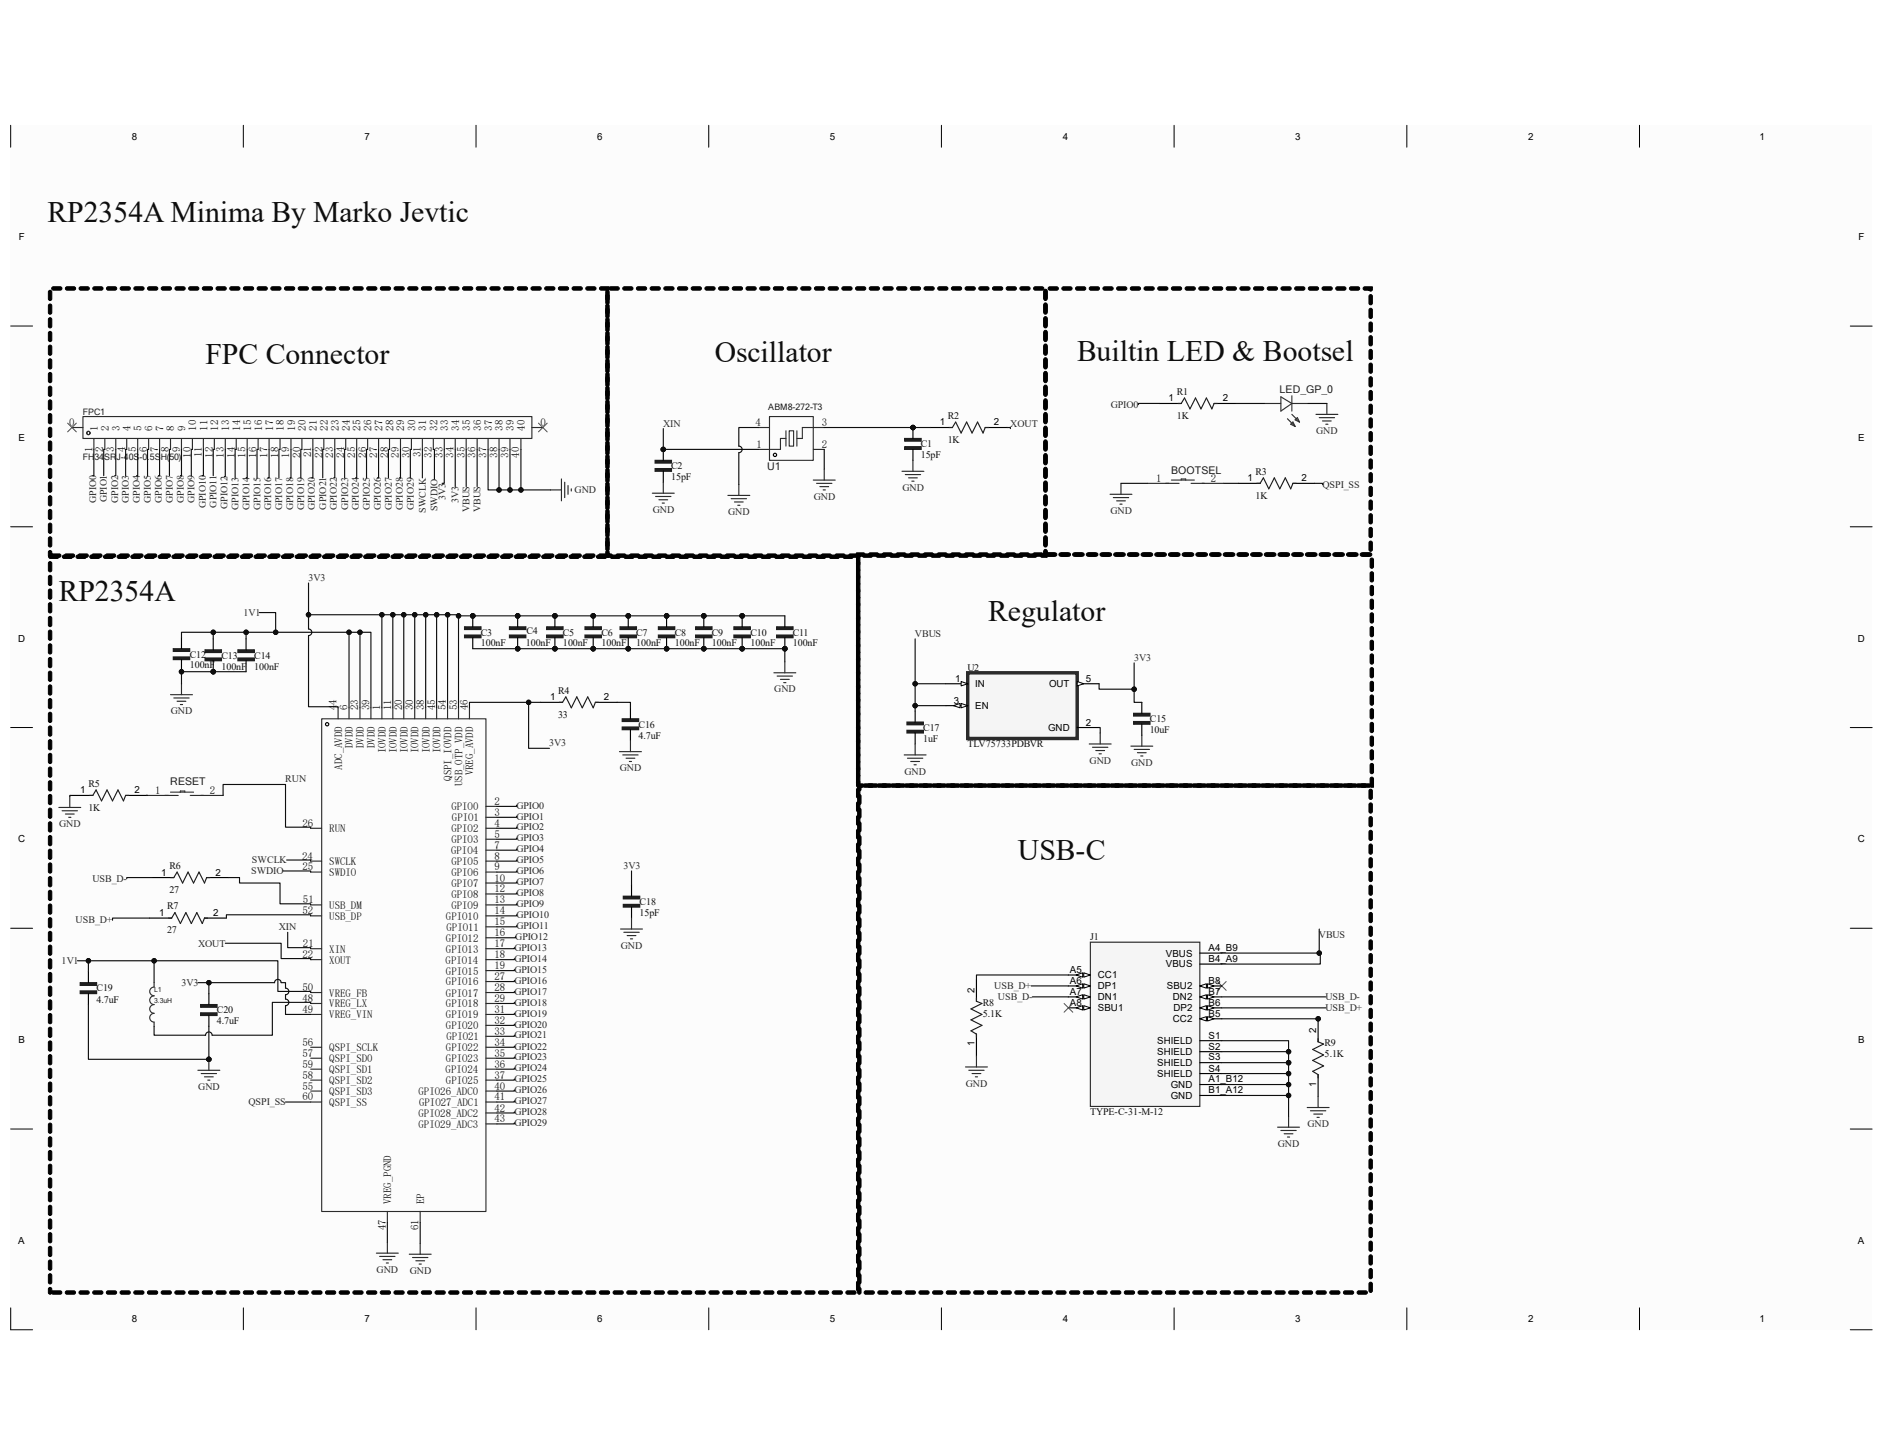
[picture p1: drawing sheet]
<svg xmlns="http://www.w3.org/2000/svg" width="279mm" height="216mm" viewBox="0 0 279 216" stroke-linecap="round" stroke-linejoin="round" font-family="sans-serif">
<defs><g id="words">
<g font-size="4.4" fill="#0e0e0e">
<text x="7.1" y="32.9">RP2354A Minima By Marko Jevtic</text>
<text x="106" y="53.7">Oscillator</text>
<text x="159.8" y="53.6">Builtin LED &amp; Bootsel</text>
<text x="30.5" y="54">FPC Connector</text>
<text x="8.7" y="89.1">RP2354A</text>
<text x="146.6" y="92.1">Regulator</text>
<text x="151" y="127.6">USB-C</text>
</g>
<g font-size="1.6" fill="#1c1c1c">
<text x="189.9" y="58.4">LED_GP_0</text>
<text x="113.8" y="69.8">U1</text>
<text x="173.8" y="70.3">BOOTSEL</text>
<text x="25.3" y="116.5">RESET</text>
</g>
<g font-size="1.6">
<text x="10.2" y="63.2">0</text>
<text x="14.5" y="63.9" transform="rotate(-90 14.5 63.9)">1</text>
<text x="16.1" y="63.9" transform="rotate(-90 16.1 63.9)">2</text>
<text x="17.8" y="63.9" transform="rotate(-90 17.8 63.9)">3</text>
<text x="19.4" y="63.9" transform="rotate(-90 19.4 63.9)">4</text>
<text x="21" y="63.9" transform="rotate(-90 21 63.9)">5</text>
<text x="22.6" y="63.9" transform="rotate(-90 22.6 63.9)">6</text>
<text x="24.3" y="63.9" transform="rotate(-90 24.3 63.9)">7</text>
<text x="25.9" y="63.9" transform="rotate(-90 25.9 63.9)">8</text>
<text x="27.5" y="63.9" transform="rotate(-90 27.5 63.9)">9</text>
<text x="29.1" y="63.9" transform="rotate(-90 29.1 63.9)">10</text>
<text x="30.8" y="63.9" transform="rotate(-90 30.8 63.9)">11</text>
<text x="32.4" y="63.9" transform="rotate(-90 32.4 63.9)">12</text>
<text x="34" y="63.9" transform="rotate(-90 34 63.9)">13</text>
<text x="35.6" y="63.9" transform="rotate(-90 35.6 63.9)">14</text>
<text x="37.3" y="63.9" transform="rotate(-90 37.3 63.9)">15</text>
<text x="38.9" y="63.9" transform="rotate(-90 38.9 63.9)">16</text>
<text x="40.5" y="63.9" transform="rotate(-90 40.5 63.9)">17</text>
<text x="42.1" y="63.9" transform="rotate(-90 42.1 63.9)">18</text>
<text x="43.8" y="63.9" transform="rotate(-90 43.8 63.9)">19</text>
<text x="45.4" y="63.9" transform="rotate(-90 45.4 63.9)">20</text>
<text x="47" y="63.9" transform="rotate(-90 47 63.9)">21</text>
<text x="48.6" y="63.9" transform="rotate(-90 48.6 63.9)">22</text>
<text x="50.3" y="63.9" transform="rotate(-90 50.3 63.9)">23</text>
<text x="51.9" y="63.9" transform="rotate(-90 51.9 63.9)">24</text>
<text x="53.5" y="63.9" transform="rotate(-90 53.5 63.9)">25</text>
<text x="55.1" y="63.9" transform="rotate(-90 55.1 63.9)">26</text>
<text x="56.8" y="63.9" transform="rotate(-90 56.8 63.9)">27</text>
<text x="58.4" y="63.9" transform="rotate(-90 58.4 63.9)">28</text>
<text x="60" y="63.9" transform="rotate(-90 60 63.9)">29</text>
<text x="61.6" y="63.9" transform="rotate(-90 61.6 63.9)">30</text>
<text x="63.2" y="63.9" transform="rotate(-90 63.2 63.9)">31</text>
<text x="64.9" y="63.9" transform="rotate(-90 64.9 63.9)">32</text>
<text x="66.5" y="63.9" transform="rotate(-90 66.5 63.9)">33</text>
<text x="68.1" y="63.9" transform="rotate(-90 68.1 63.9)">34</text>
<text x="69.8" y="63.9" transform="rotate(-90 69.8 63.9)">35</text>
<text x="71.4" y="63.9" transform="rotate(-90 71.4 63.9)">36</text>
<text x="73" y="63.9" transform="rotate(-90 73 63.9)">37</text>
<text x="74.6" y="63.9" transform="rotate(-90 74.6 63.9)">38</text>
<text x="76.2" y="63.9" transform="rotate(-90 76.2 63.9)">39</text>
<text x="77.9" y="63.9" transform="rotate(-90 77.9 63.9)">40</text>
<text x="80.2" y="63.2">0</text>
<text x="112.1" y="63.2">4</text>
<text x="122" y="63.2">3</text>
<text x="13.7" y="67" transform="rotate(-90 13.7 67)">1</text>
<text x="15.3" y="67.1" transform="rotate(-90 15.3 67.1)">2</text>
<text x="16.9" y="67.1" transform="rotate(-90 16.9 67.1)">3</text>
<text x="18.6" y="67.1" transform="rotate(-90 18.6 67.1)">4</text>
<text x="20.2" y="67.1" transform="rotate(-90 20.2 67.1)">5</text>
<text x="21.8" y="67.1" transform="rotate(-90 21.8 67.1)">6</text>
<text x="23.5" y="67.1" transform="rotate(-90 23.5 67.1)">7</text>
<text x="25.1" y="67.1" transform="rotate(-90 25.1 67.1)">8</text>
<text x="26.7" y="67.1" transform="rotate(-90 26.7 67.1)">9</text>
<text x="28.3" y="67.9" transform="rotate(-90 28.3 67.9)">10</text>
<text x="29.9" y="67.8" transform="rotate(-90 29.9 67.8)">11</text>
<text x="31.6" y="67.9" transform="rotate(-90 31.6 67.9)">12</text>
<text x="33.2" y="67.9" transform="rotate(-90 33.2 67.9)">13</text>
<text x="34.8" y="67.9" transform="rotate(-90 34.8 67.9)">14</text>
<text x="36.4" y="67.9" transform="rotate(-90 36.4 67.9)">15</text>
<text x="38.1" y="67.9" transform="rotate(-90 38.1 67.9)">16</text>
<text x="39.7" y="67.9" transform="rotate(-90 39.7 67.9)">17</text>
<text x="41.3" y="67.9" transform="rotate(-90 41.3 67.9)">18</text>
<text x="42.9" y="67.9" transform="rotate(-90 42.9 67.9)">19</text>
<text x="44.6" y="67.9" transform="rotate(-90 44.6 67.9)">20</text>
<text x="46.2" y="67.8" transform="rotate(-90 46.2 67.8)">21</text>
<text x="47.8" y="67.9" transform="rotate(-90 47.8 67.9)">22</text>
<text x="49.4" y="67.9" transform="rotate(-90 49.4 67.9)">23</text>
<text x="51.1" y="67.9" transform="rotate(-90 51.1 67.9)">24</text>
<text x="52.7" y="67.9" transform="rotate(-90 52.7 67.9)">25</text>
<text x="54.3" y="67.9" transform="rotate(-90 54.3 67.9)">26</text>
<text x="56" y="67.9" transform="rotate(-90 56 67.9)">27</text>
<text x="57.6" y="67.9" transform="rotate(-90 57.6 67.9)">28</text>
<text x="59.2" y="67.9" transform="rotate(-90 59.2 67.9)">29</text>
<text x="60.8" y="67.9" transform="rotate(-90 60.8 67.9)">30</text>
<text x="62.4" y="67.8" transform="rotate(-90 62.4 67.8)">31</text>
<text x="64.1" y="67.9" transform="rotate(-90 64.1 67.9)">32</text>
<text x="65.7" y="67.9" transform="rotate(-90 65.7 67.9)">33</text>
<text x="67.3" y="67.9" transform="rotate(-90 67.3 67.9)">34</text>
<text x="69" y="67.9" transform="rotate(-90 69 67.9)">35</text>
<text x="70.6" y="67.9" transform="rotate(-90 70.6 67.9)">36</text>
<text x="72.2" y="67.9" transform="rotate(-90 72.2 67.9)">37</text>
<text x="73.8" y="67.9" transform="rotate(-90 73.8 67.9)">38</text>
<text x="75.4" y="67.9" transform="rotate(-90 75.4 67.9)">39</text>
<text x="77" y="67.9" transform="rotate(-90 77 67.9)">40</text>
<text x="112.2" y="66.5">1</text>
<text x="122" y="66.5">2</text>
<text x="171.5" y="71.5">1</text>
<text x="179.7" y="71.5">2</text>
<text x="49.9" y="105.4" transform="rotate(-90 49.9 105.4)">44</text>
<text x="51.6" y="105.4" transform="rotate(-90 51.6 105.4)">6</text>
<text x="53.2" y="105.4" transform="rotate(-90 53.2 105.4)">23</text>
<text x="54.8" y="105.4" transform="rotate(-90 54.8 105.4)">39</text>
<text x="56.4" y="105.4" transform="rotate(-90 56.4 105.4)">1</text>
<text x="58" y="105.4" transform="rotate(-90 58 105.4)">11</text>
<text x="59.7" y="105.4" transform="rotate(-90 59.7 105.4)">20</text>
<text x="61.3" y="105.4" transform="rotate(-90 61.3 105.4)">30</text>
<text x="63" y="105.4" transform="rotate(-90 63 105.4)">38</text>
<text x="64.6" y="105.4" transform="rotate(-90 64.6 105.4)">45</text>
<text x="66.2" y="105.4" transform="rotate(-90 66.2 105.4)">54</text>
<text x="67.8" y="105.4" transform="rotate(-90 67.8 105.4)">53</text>
<text x="69.4" y="105.4" transform="rotate(-90 69.4 105.4)">46</text>
<text x="52.4" y="111" transform="rotate(-90 52.4 111)">DVDD</text>
<text x="54" y="111" transform="rotate(-90 54 111)">DVDD</text>
<text x="55.6" y="111" transform="rotate(-90 55.6 111)">DVDD</text>
<text x="57.2" y="111.8" transform="rotate(-90 57.2 111.8)">IOVDD</text>
<text x="58.9" y="111.8" transform="rotate(-90 58.9 111.8)">IOVDD</text>
<text x="60.5" y="111.8" transform="rotate(-90 60.5 111.8)">IOVDD</text>
<text x="62.1" y="111.8" transform="rotate(-90 62.1 111.8)">IOVDD</text>
<text x="63.8" y="111.8" transform="rotate(-90 63.8 111.8)">IOVDD</text>
<text x="65.4" y="111.8" transform="rotate(-90 65.4 111.8)">IOVDD</text>
<text x="23" y="117.8">1</text>
<text x="31.2" y="117.8">2</text>
<text x="50.8" y="114.2" transform="rotate(-90 50.8 114.2)">ADC_AVDD</text>
<text x="67" y="115.9" transform="rotate(-90 67 115.9)">QSPI_IOVDD</text>
<text x="68.6" y="116.7" transform="rotate(-90 68.6 116.7)">USB_OTP_VDD</text>
<text x="70.2" y="115.1" transform="rotate(-90 70.2 115.1)">VREG_AVDD</text>
<text x="73.4" y="119.4">2</text>
<text x="44.9" y="122.7">26</text>
<text x="48.9" y="123.5">RUN</text>
<text x="67" y="125.1">GPIO3</text>
<text x="67" y="123.5">GPIO2</text>
<text x="67" y="120.2">GPIO0</text>
<text x="67.1" y="121.9">GPIO1</text>
<text x="73.4" y="125.9">7</text>
<text x="73.4" y="124.3">5</text>
<text x="73.4" y="122.7">4</text>
<text x="73.4" y="121">3</text>
<text x="44.8" y="127.6">24</text>
<text x="44.9" y="129.2">25</text>
<text x="48.9" y="128.4">SWCLK</text>
<text x="48.9" y="130">SWDIO</text>
<text x="66.9" y="126.7">GPIO4</text>
<text x="67" y="131.6">GPIO7</text>
<text x="67" y="130">GPIO6</text>
<text x="67" y="128.4">GPIO5</text>
<text x="73.4" y="130.8">10</text>
<text x="73.4" y="129.2">9</text>
<text x="73.4" y="127.6">8</text>
<text x="44.9" y="135.7">52</text>
<text x="45" y="134">51</text>
<text x="48.9" y="134.9">USB_DM</text>
<text x="48.9" y="136.5">USB_DP</text>
<text x="66.2" y="136.5">GPIO10</text>
<text x="67" y="134.9">GPIO9</text>
<text x="67" y="133.2">GPIO8</text>
<text x="73.4" y="137.3">15</text>
<text x="73.4" y="135.7">14</text>
<text x="73.4" y="134">13</text>
<text x="73.4" y="132.4">12</text>
<text x="44.9" y="142.2">22</text>
<text x="45" y="140.5">21</text>
<text x="48.9" y="141.4">XIN</text>
<text x="48.9" y="143">XOUT</text>
<text x="66.1" y="143">GPIO14</text>
<text x="66.2" y="141.4">GPIO13</text>
<text x="66.2" y="139.7">GPIO12</text>
<text x="66.3" y="138.1">GPIO11</text>
<text x="73.4" y="143.8">19</text>
<text x="73.4" y="142.2">18</text>
<text x="73.4" y="140.5">17</text>
<text x="73.4" y="138.9">16</text>
<text x="44.9" y="147.1">50</text>
<text x="44.9" y="148.7">48</text>
<text x="48.9" y="147.9">VREG_FB</text>
<text x="48.9" y="149.5">VREG_LX</text>
<text x="66.2" y="149.5">GPIO18</text>
<text x="66.2" y="147.9">GPIO17</text>
<text x="66.2" y="146.2">GPIO16</text>
<text x="66.2" y="144.6">GPIO15</text>
<text x="73.4" y="148.7">29</text>
<text x="73.4" y="147.1">28</text>
<text x="73.4" y="145.4">27</text>
<text x="44.9" y="150.3">49</text>
<text x="44.9" y="155.2">56</text>
<text x="48.9" y="151.1">VREG_VIN</text>
<text x="48.9" y="156">QSPI_SCLK</text>
<text x="66.2" y="156">GPIO22</text>
<text x="66.2" y="152.7">GPIO20</text>
<text x="66.2" y="151.1">GPIO19</text>
<text x="66.3" y="154.3">GPIO21</text>
<text x="73.4" y="155.2">34</text>
<text x="73.4" y="153.5">33</text>
<text x="73.4" y="151.9">32</text>
<text x="73.4" y="150.3">31</text>
<text x="44.9" y="156.8">57</text>
<text x="44.9" y="158.4">59</text>
<text x="44.9" y="160.1">58</text>
<text x="44.9" y="161.7">55</text>
<text x="48.9" y="157.6">QSPI_SD0</text>
<text x="48.9" y="159.2">QSPI_SD1</text>
<text x="48.9" y="160.9">QSPI_SD2</text>
<text x="66.1" y="159.2">GPIO24</text>
<text x="66.2" y="160.9">GPIO25</text>
<text x="66.2" y="157.6">GPIO23</text>
<text x="73.4" y="161.7">40</text>
<text x="73.4" y="160.1">37</text>
<text x="73.4" y="158.4">36</text>
<text x="73.4" y="156.8">35</text>
<text x="44.9" y="163.3">60</text>
<text x="48.9" y="162.5">QSPI_SD3</text>
<text x="48.9" y="164.1">QSPI_SS</text>
<text x="62.1" y="167.3">GPIO29_ADC3</text>
<text x="62.1" y="165.7">GPIO28_ADC2</text>
<text x="62.1" y="162.5">GPIO26_ADC0</text>
<text x="62.2" y="164.1">GPIO27_ADC1</text>
<text x="73.4" y="166.5">43</text>
<text x="73.4" y="164.9">42</text>
<text x="73.4" y="163.3">41</text>
<text x="58" y="178.6" transform="rotate(-90 58 178.6)">VREG_PGND</text>
<text x="63" y="178.6" transform="rotate(-90 63 178.6)">EP</text>
<text x="57.2" y="182.6" transform="rotate(-90 57.2 182.6)">47</text>
<text x="62.1" y="182.5" transform="rotate(-90 62.1 182.5)">61</text>
</g>
<g font-size="1.5" fill="#0e0e0e">
<text x="174.6" y="58.6">R1</text>
<text x="140.6" y="62.1">R2</text>
<text x="140.6" y="65.7">1K</text>
<text x="174.6" y="62.1">1K</text>
<text x="99.6" y="69.6">C2</text>
<text x="99.6" y="71.2">15pF</text>
<text x="136.7" y="66.4">C1</text>
<text x="136.7" y="68">15pF</text>
<text x="186.3" y="70.4">R3</text>
<text x="186.3" y="74">1K</text>
<text x="71.3" y="94.3">C3</text>
<text x="71.3" y="95.9">100nF</text>
<text x="78" y="95.9">100nF</text>
<text x="78.1" y="94.1">C4</text>
<text x="83.5" y="94.3">C5</text>
<text x="83.5" y="95.9">100nF</text>
<text x="89.2" y="94.3">C6</text>
<text x="89.2" y="95.9">100nF</text>
<text x="94.4" y="94.3">C7</text>
<text x="94.4" y="95.9">100nF</text>
<text x="100.1" y="94.3">C8</text>
<text x="100.1" y="95.9">100nF</text>
<text x="105.6" y="94.3">C9</text>
<text x="105.6" y="95.9">100nF</text>
<text x="111.3" y="94.3">C10</text>
<text x="111.3" y="95.9">100nF</text>
<text x="117.6" y="94.3">C11</text>
<text x="117.6" y="95.9">100nF</text>
<text x="28.2" y="97.6">C12</text>
<text x="28.2" y="99.2">100nF 100nF</text>
<text x="32.9" y="97.7">C13</text>
<text x="37.7" y="97.7">C14</text>
<text x="37.7" y="99.4">100nF</text>
<text x="143.6" y="99.5">U2</text>
<text x="82.8" y="102.9">R4</text>
<text x="82.8" y="106.5">33</text>
<text x="94.7" y="107.9">C16</text>
<text x="170.6" y="107.1">C15</text>
<text x="94.7" y="109.6">4.7uF</text>
<text x="137" y="108.5">C17</text>
<text x="137" y="110.1">1uF</text>
<text x="143.6" y="110.9">TLV75733PDBVR</text>
<text x="170.6" y="108.8">10uF</text>
<text x="13.1" y="116.8">R5</text>
<text x="13.1" y="120.3">1K</text>
<text x="25.1" y="128.9">R6</text>
<text x="24.8" y="134.9">R7</text>
<text x="25.1" y="132.5">27</text>
<text x="94.9" y="134.3">C18</text>
<text x="94.9" y="135.9">15pF</text>
<text x="24.8" y="138.5">27</text>
<text x="161.8" y="139.5">J1</text>
<text x="14.3" y="147.1">C19</text>
<text x="14.3" y="148.8">4.7uF</text>
<text x="145.8" y="149.2">R8</text>
<text x="32.2" y="150.4">C20</text>
<text x="32.2" y="152">4.7uF</text>
<text x="145.8" y="150.9">5.1K</text>
<text x="196.6" y="155.2">R9</text>
<text x="196.6" y="156.9">5.1K</text>
<text x="161.8" y="165.5">TYPE-C-31-M-12</text>
</g>
<g font-size="1.5" fill="#262626">
<text x="98.4" y="63.3">XIN</text>
<text x="149.9" y="63.3">XOUT</text>
<text x="164.8" y="60.5">GPIO0</text>
<text x="195.3" y="64.4">GND</text>
<text x="14.3" y="74.7" transform="rotate(-90 14.3 74.7)">GPIO0</text>
<text x="15.9" y="74.5" transform="rotate(-90 15.9 74.5)">GPIO1</text>
<text x="17.5" y="74.7" transform="rotate(-90 17.5 74.7)">GPIO2</text>
<text x="19.1" y="74.6" transform="rotate(-90 19.1 74.6)">GPIO3</text>
<text x="20.7" y="74.7" transform="rotate(-90 20.7 74.7)">GPIO4</text>
<text x="22.4" y="74.6" transform="rotate(-90 22.4 74.6)">GPIO5</text>
<text x="24" y="74.7" transform="rotate(-90 24 74.7)">GPIO6</text>
<text x="25.7" y="74.7" transform="rotate(-90 25.7 74.7)">GPIO7</text>
<text x="27.3" y="74.7" transform="rotate(-90 27.3 74.7)">GPIO8</text>
<text x="28.9" y="74.7" transform="rotate(-90 28.9 74.7)">GPIO9</text>
<text x="30.5" y="75.4" transform="rotate(-90 30.5 75.4)">GPIO10</text>
<text x="32.1" y="75.3" transform="rotate(-90 32.1 75.3)">GPIO11</text>
<text x="33.7" y="75.6" transform="rotate(-90 33.7 75.6)">GPIO12</text>
<text x="35.4" y="75.7" transform="rotate(-90 35.4 75.7)">GPIO13</text>
<text x="37" y="75.7" transform="rotate(-90 37 75.7)">GPIO14</text>
<text x="38.7" y="75.7" transform="rotate(-90 38.7 75.7)">GPIO15</text>
<text x="40.3" y="75.7" transform="rotate(-90 40.3 75.7)">GPIO16</text>
<text x="41.9" y="75.7" transform="rotate(-90 41.9 75.7)">GPIO17</text>
<text x="43.5" y="75.7" transform="rotate(-90 43.5 75.7)">GPIO18</text>
<text x="45.1" y="75.7" transform="rotate(-90 45.1 75.7)">GPIO19</text>
<text x="46.7" y="75.7" transform="rotate(-90 46.7 75.7)">GPIO20</text>
<text x="48.4" y="75.6" transform="rotate(-90 48.4 75.6)">GPIO21</text>
<text x="50" y="75.7" transform="rotate(-90 50 75.7)">GPIO22</text>
<text x="51.6" y="75.7" transform="rotate(-90 51.6 75.7)">GPIO23</text>
<text x="53.3" y="75.7" transform="rotate(-90 53.3 75.7)">GPIO24</text>
<text x="54.9" y="75.7" transform="rotate(-90 54.9 75.7)">GPIO25</text>
<text x="56.5" y="75.7" transform="rotate(-90 56.5 75.7)">GPIO26</text>
<text x="58.1" y="75.7" transform="rotate(-90 58.1 75.7)">GPIO27</text>
<text x="59.8" y="75.7" transform="rotate(-90 59.8 75.7)">GPIO28</text>
<text x="61.4" y="75.7" transform="rotate(-90 61.4 75.7)">GPIO29</text>
<text x="63.2" y="76.1" transform="rotate(-90 63.2 76.1)">SWCLK</text>
<text x="64.9" y="75.8" transform="rotate(-90 64.9 75.8)">SWDIO</text>
<text x="66.1" y="74.1" transform="rotate(-90 66.1 74.1)">3V3</text>
<text x="68" y="74.6" transform="rotate(-90 68 74.6)">3V3</text>
<text x="69.7" y="76" transform="rotate(-90 69.7 76)">VBUS</text>
<text x="71.3" y="76" transform="rotate(-90 71.3 76)">VBUS</text>
<text x="85.3" y="73.2">GND</text>
<text x="96.9" y="76.1">GND</text>
<text x="108" y="76.5">GND</text>
<text x="120.7" y="74.2">GND</text>
<text x="133.9" y="72.9">GND</text>
<text x="164.8" y="76.3">GND</text>
<text x="196.2" y="72.4">QSPI_SS</text>
<text x="45.8" y="86.2">3V3</text>
<text x="36.1" y="91.4">1V1</text>
<text x="135.8" y="94.5">VBUS</text>
<text x="168.3" y="98">3V3</text>
<text x="25.4" y="106">GND</text>
<text x="114.9" y="102.7">GND</text>
<text x="81.5" y="110.7">3V3</text>
<text x="161.7" y="113.3">GND</text>
<text x="167.9" y="113.7">GND</text>
<text x="42.3" y="116.1">RUN</text>
<text x="76.6" y="120">GPIO0</text>
<text x="91.9" y="114.5">GND</text>
<text x="134.2" y="114.9">GND</text>
<text x="8.8" y="122.8">GND</text>
<text x="76.6" y="121.6">GPIO1</text>
<text x="76.6" y="123.2">GPIO2</text>
<text x="76.6" y="124.8">GPIO3</text>
<text x="13.7" y="130.9">USB_D-</text>
<text x="37.3" y="129.8">SWDIO</text>
<text x="37.4" y="128.1">SWCLK</text>
<text x="76.6" y="126.5">GPIO4</text>
<text x="76.6" y="128.1">GPIO5</text>
<text x="76.6" y="129.8">GPIO6</text>
<text x="76.6" y="131.4">GPIO7</text>
<text x="92.5" y="128.9">3V3</text>
<text x="11.2" y="137">USB_D+</text>
<text x="76.6" y="133">GPIO8</text>
<text x="76.6" y="134.6">GPIO9</text>
<text x="76.6" y="136.2">GPIO10</text>
<text x="76.6" y="137.9">GPIO11</text>
<text x="9.1" y="143">1V1</text>
<text x="29.4" y="140.5">XOUT</text>
<text x="41.4" y="138">XIN</text>
<text x="76.3" y="141.1">GPIO13</text>
<text x="76.3" y="142.7">GPIO14</text>
<text x="76.5" y="139.5">GPIO12</text>
<text x="92.1" y="140.8">GND</text>
<text x="195.7" y="139.1">VBUS</text>
<text x="26.9" y="146.3">3V3</text>
<text x="76.3" y="146">GPIO16</text>
<text x="76.3" y="147.6">GPIO17</text>
<text x="76.3" y="149.2">GPIO18</text>
<text x="76.3" y="144.4">GPIO15</text>
<text x="147.5" y="146.8">USB_D+</text>
<text x="148.1" y="148.4">USB_D-</text>
<text x="196.7" y="148.4">USB_D-</text>
<text x="76.3" y="150.9">GPIO19</text>
<text x="76.3" y="152.5">GPIO20</text>
<text x="76.3" y="154.1">GPIO21</text>
<text x="76.3" y="155.7">GPIO22</text>
<text x="196.7" y="150">USB_D+</text>
<text x="29.4" y="161.8">GND</text>
<text x="76.3" y="157.4">GPIO23</text>
<text x="76.3" y="159">GPIO24</text>
<text x="76.3" y="160.6">GPIO25</text>
<text x="143.3" y="161.2">GND</text>
<text x="36.9" y="164">QSPI_SS</text>
<text x="76.3" y="162.2">GPIO26</text>
<text x="76.3" y="163.9">GPIO27</text>
<text x="76.3" y="165.5">GPIO28</text>
<text x="76.3" y="167.1">GPIO29</text>
<text x="194" y="167.3">GND</text>
<text x="189.6" y="170.2">GND</text>
<text x="55.9" y="188.9">GND</text>
<text x="60.8" y="189">GND</text>
</g>
<g font-size="1.4">
<text x="19.6" y="20.7">8</text>
<text x="54.1" y="20.7">7</text>
<text x="88.6" y="20.7">6</text>
<text x="123.1" y="20.7">5</text>
<text x="157.7" y="20.7">4</text>
<text x="192.2" y="20.7">3</text>
<text x="226.7" y="20.7">2</text>
<text x="261.1" y="20.7">1</text>
<text x="2.8" y="35.6">F</text>
<text x="275.8" y="35.6">F</text>
<text x="173.4" y="59.6">1</text>
<text x="181.4" y="59.6">2</text>
<text x="2.8" y="65.4">E</text>
<text x="139.4" y="63.1">1</text>
<text x="147.5" y="63.1">2</text>
<text x="275.7" y="65.4">E</text>
<text x="185.1" y="71.4">1</text>
<text x="193.1" y="71.4">2</text>
<text x="2.7" y="95.2">D</text>
<text x="275.7" y="95.2">D</text>
<text x="141.7" y="101.1">1</text>
<text x="144.7" y="102">IN</text>
<text x="155.7" y="102">OUT</text>
<text x="161.1" y="101.1">5</text>
<text x="81.6" y="103.9">1</text>
<text x="89.6" y="103.9">2</text>
<text x="141.5" y="104.4">3</text>
<text x="144.7" y="105.2">EN</text>
<text x="161.1" y="107.7">2</text>
<text x="155.5" y="108.5">GND</text>
<text x="11.9" y="117.7">1</text>
<text x="19.9" y="117.7">2</text>
<text x="2.7" y="125">C</text>
<text x="275.7" y="125">C</text>
<text x="23.9" y="129.9">1</text>
<text x="32" y="129.9">2</text>
<text x="23.6" y="135.9">1</text>
<text x="31.6" y="135.9">2</text>
<text x="173" y="141.9">VBUS</text>
<text x="173" y="143.6">VBUS</text>
<text x="179.3" y="141.1">A4_B9</text>
<text x="179.3" y="142.7">B4_A9</text>
<text x="144.6" y="147.3" transform="rotate(-90 144.6 147.3)">2</text>
<text x="158.7" y="144.4">A5</text>
<text x="158.7" y="146">A6</text>
<text x="158.7" y="147.6">A7</text>
<text x="158.7" y="149.2">A8</text>
<text x="162.9" y="145.2">CC1</text>
<text x="162.9" y="146.8">DP1</text>
<text x="162.9" y="148.4">DN1</text>
<text x="173.1" y="146.8">SBU2</text>
<text x="174" y="148.4">DN2</text>
<text x="179.3" y="146">B8</text>
<text x="179.3" y="147.6">B7</text>
<text x="179.3" y="149.2">B6</text>
<text x="2.8" y="154.8">B</text>
<text x="144.6" y="155.3" transform="rotate(-90 144.6 155.3)">1</text>
<text x="162.9" y="150.1">SBU1</text>
<text x="171.7" y="154.9">SHIELD</text>
<text x="174" y="151.7">CC2</text>
<text x="174.1" y="150.1">DP2</text>
<text x="179.3" y="150.9">B5</text>
<text x="179.3" y="154.1">S1</text>
<text x="179.3" y="155.7">S2</text>
<text x="195.3" y="153.3" transform="rotate(-90 195.3 153.3)">2</text>
<text x="275.7" y="154.8">B</text>
<text x="171.7" y="156.5">SHIELD</text>
<text x="171.7" y="158.2">SHIELD</text>
<text x="171.7" y="159.8">SHIELD</text>
<text x="173.7" y="161.4">GND</text>
<text x="179.3" y="157.4">S3</text>
<text x="179.3" y="159">S4</text>
<text x="179.3" y="160.6">A1_B12</text>
<text x="195.3" y="161.3" transform="rotate(-90 195.3 161.3)">1</text>
<text x="173.7" y="163.1">GND</text>
<text x="179.3" y="162.2">B1_A12</text>
<text x="2.7" y="184.6">A</text>
<text x="275.7" y="184.6">A</text>
<text x="19.6" y="196.2">8</text>
<text x="54.1" y="196.2">7</text>
<text x="88.6" y="196.2">6</text>
<text x="123.1" y="196.2">5</text>
<text x="157.7" y="196.2">4</text>
<text x="192.2" y="196.2">3</text>
<text x="226.7" y="196.2">2</text>
<text x="261.1" y="196.2">1</text>
</g>
<g font-size="1.3" fill="#1c1c1c">
<text x="12.3" y="61.6">FPC1</text>
<text x="114" y="60.9">ABM8-272-T3</text>
<text x="12.3" y="68.2">FH34SRJ-40S-0.5SH(50)</text>
</g>
<g font-size="1" fill="#1c1c1c">
<text x="22.9" y="147.2">L1</text>
<text x="22.9" y="148.8">3.3uH</text>
</g>
</g></defs>
<g fill="#fcfcfc">
<path d="M1.6 18.6h276.2v178.7h-276.2z" fill-rule="evenodd"/>
<path d="M4.8 21.8h269.7v172.3h-269.7z" fill-rule="evenodd"/>
</g>
<g fill="none" stroke="#000" stroke-width=".15">
<path d="M1.6 18.6v3.2M36.1 18.6v3.2M70.6 18.6v3.2M105.2 18.6v3.2M139.7 18.6v3.2M174.2 18.6v3.2M208.7 18.6v3.2M243.3 18.6v3.2M1.6 48.4h3.2M274.5 48.4h3.3M1.6 78.2h3.2M274.5 78.2h3.3"/>
<path d="M1.6 108h3.2M274.5 108h3.3M1.6 137.7h3.2M274.5 137.7h3.3M1.6 167.5h3.2M274.5 167.5h3.3M1.6 194.1v3.2h3.2M36.1 194.1v3.2M70.6 194.1v3.2M105.2 194.1v3.2M139.7 194.1v3.2M174.2 194.1v3.2"/>
<path d="M208.7 194.1v3.2M243.3 194.1v3.2M274.5 197.3h3.3"/>
</g>
<path d="M92.3 108.1h2.5M29.8 150.5h2.4" fill="none" stroke="#1c1c1c" stroke-width=".4"/>
<path d="M92.3 107.9h2.5v.4h-2.5zM92.3 106.7h2.5v.4h-2.5zM29.8 150.3h2.4v.4h-2.4zM29.8 149.1h2.4v.4h-2.4z" fill="none" stroke="#1c1c1c" stroke-width=".17"/>
<path d="M92.3 106.9h2.5M29.8 149.3h2.4" fill="none" stroke="#1c1c1c" stroke-width=".41"/>
<path d="M93.5 105v1.7M93.5 108.3v1.6M31 147.4v1.7M31 150.7v1.6" fill="none" stroke="#000" stroke-width=".17"/>
<path d="M91.9 111.5h3.3M92.4 112h2.3M92.9 112.5h1.3M93.4 113h.3M93.5 109.9v1.6M29.4 158.8h3.2M29.9 159.3h2.2M30.3 159.8h1.3M31 157.2v1.6M30.8 160.3h.4" fill="none" stroke="#262626" stroke-width=".17"/>
<circle cx="31" cy="157.2" r=".33" fill="#0e0e0e"/>
<circle cx="31" cy="157.2" r=".33" fill="none" stroke="#0e0e0e" stroke-width=".15"/>
<path d="M11.9 147.2h2.4M11.9 146h2.4" fill="none" stroke="#1c1c1c" stroke-width=".41"/>
<path d="M11.9 147h2.4v.4h-2.4zM11.9 145.8h2.4v.4h-2.4z" fill="none" stroke="#1c1c1c" stroke-width=".17"/>
<path d="M13.1 144.2v1.6M13.1 147.4v1.7" fill="none" stroke="#000" stroke-width=".17"/>
<path d="M60.7 186.1h3.3M61.2 186.6h2.3M61.7 187.1h1.3M62.2 187.6h.3M62.3 184.5v1.6" fill="none" stroke="#262626" stroke-width=".17"/>
<path d="M22.9 145.8v.7M22.9 151.7v.6" fill="none" stroke="#292929" stroke-width=".17"/>
<path d="M22.9 150.4a.65 .65 0 0 0-.7 .6 .65 .65 0 0 0 .7 .7M22.9 149.1a.65 .65 0 0 0-.7 .6 .65 .65 0 0 0 .7 .7M22.9 146.5a.65 .65 0 0 0-.7 .6 .65 .65 0 0 0 .7 .7M22.9 147.8a.65 .65 0 0 0-.7 .6 .65 .65 0 0 0 .7 .7" fill="none" stroke="#303030" stroke-width=".17"/>
<circle cx="70.1" cy="91.4" r=".33" fill="#0e0e0e"/>
<circle cx="70.1" cy="91.4" r=".33" fill="none" stroke="#0e0e0e" stroke-width=".15"/>
<path d="M68.9 94.4h2.5" fill="none" stroke="#1c1c1c" stroke-width=".4"/>
<path d="M68.9 94.2h2.5v.4h-2.5zM68.9 93h2.5v.4h-2.5z" fill="none" stroke="#1c1c1c" stroke-width=".17"/>
<path d="M68.9 93.2h2.5" fill="none" stroke="#1c1c1c" stroke-width=".41"/>
<path d="M70.1 91.4v1.6M70.1 94.6v1.7" fill="none" stroke="#000" stroke-width=".17"/>
<circle cx="70.1" cy="91.4" r=".33" fill="#0e0e0e"/>
<circle cx="70.1" cy="91.4" r=".33" fill="none" stroke="#0e0e0e" stroke-width=".15"/>
<circle cx="76.8" cy="96.3" r=".33" fill="#0e0e0e"/>
<circle cx="76.8" cy="96.3" r=".33" fill="none" stroke="#0e0e0e" stroke-width=".15"/>
<circle cx="76.8" cy="91.4" r=".33" fill="#0e0e0e"/>
<circle cx="76.8" cy="91.4" r=".33" fill="none" stroke="#0e0e0e" stroke-width=".15"/>
<path d="M75.6 94.4h2.4" fill="none" stroke="#1c1c1c" stroke-width=".4"/>
<path d="M75.6 94.2h2.4v.4h-2.4zM75.6 93h2.4v.4h-2.4z" fill="none" stroke="#1c1c1c" stroke-width=".17"/>
<path d="M75.6 93.2h2.4" fill="none" stroke="#1c1c1c" stroke-width=".41"/>
<path d="M76.8 94.6v1.7" fill="none" stroke="#000" stroke-width=".17"/>
<circle cx="76.8" cy="96.3" r=".33" fill="#0e0e0e"/>
<circle cx="76.8" cy="96.3" r=".33" fill="none" stroke="#0e0e0e" stroke-width=".15"/>
<path d="M76.8 91.4v1.6" fill="none" stroke="#000" stroke-width=".17"/>
<circle cx="76.8" cy="91.4" r=".33" fill="#0e0e0e"/>
<circle cx="76.8" cy="91.4" r=".33" fill="none" stroke="#0e0e0e" stroke-width=".15"/>
<circle cx="82.3" cy="96.3" r=".33" fill="#0e0e0e"/>
<circle cx="82.3" cy="96.3" r=".33" fill="none" stroke="#0e0e0e" stroke-width=".15"/>
<circle cx="82.3" cy="91.4" r=".33" fill="#0e0e0e"/>
<circle cx="82.3" cy="91.4" r=".33" fill="none" stroke="#0e0e0e" stroke-width=".15"/>
<path d="M81.1 94.4h2.5" fill="none" stroke="#1c1c1c" stroke-width=".4"/>
<path d="M81.1 94.2h2.5v.4h-2.5zM81.1 93h2.5v.4h-2.5z" fill="none" stroke="#1c1c1c" stroke-width=".17"/>
<path d="M81.1 93.2h2.5" fill="none" stroke="#1c1c1c" stroke-width=".41"/>
<path d="M82.3 94.6v1.7" fill="none" stroke="#000" stroke-width=".17"/>
<circle cx="82.3" cy="96.3" r=".33" fill="#0e0e0e"/>
<circle cx="82.3" cy="96.3" r=".33" fill="none" stroke="#0e0e0e" stroke-width=".15"/>
<path d="M82.3 91.4v1.6" fill="none" stroke="#000" stroke-width=".17"/>
<circle cx="82.3" cy="91.4" r=".33" fill="#0e0e0e"/>
<circle cx="82.3" cy="91.4" r=".33" fill="none" stroke="#0e0e0e" stroke-width=".15"/>
<circle cx="88" cy="96.3" r=".33" fill="#0e0e0e"/>
<circle cx="88" cy="96.3" r=".33" fill="none" stroke="#0e0e0e" stroke-width=".15"/>
<circle cx="88" cy="91.4" r=".33" fill="#0e0e0e"/>
<circle cx="88" cy="91.4" r=".33" fill="none" stroke="#0e0e0e" stroke-width=".15"/>
<path d="M86.8 94.4h2.4" fill="none" stroke="#1c1c1c" stroke-width=".4"/>
<path d="M86.8 94.2h2.4v.4h-2.4zM86.8 93h2.4v.4h-2.4z" fill="none" stroke="#1c1c1c" stroke-width=".17"/>
<path d="M86.8 93.2h2.4" fill="none" stroke="#1c1c1c" stroke-width=".41"/>
<path d="M88 94.6v1.7" fill="none" stroke="#000" stroke-width=".17"/>
<circle cx="88" cy="96.3" r=".33" fill="#0e0e0e"/>
<circle cx="88" cy="96.3" r=".33" fill="none" stroke="#0e0e0e" stroke-width=".15"/>
<path d="M88 91.4v1.6" fill="none" stroke="#000" stroke-width=".17"/>
<circle cx="88" cy="91.4" r=".33" fill="#0e0e0e"/>
<circle cx="88" cy="91.4" r=".33" fill="none" stroke="#0e0e0e" stroke-width=".15"/>
<circle cx="93.2" cy="96.3" r=".33" fill="#0e0e0e"/>
<circle cx="93.2" cy="96.3" r=".33" fill="none" stroke="#0e0e0e" stroke-width=".15"/>
<circle cx="93.2" cy="91.4" r=".33" fill="#0e0e0e"/>
<circle cx="93.2" cy="91.4" r=".33" fill="none" stroke="#0e0e0e" stroke-width=".15"/>
<path d="M92 94.4h2.4" fill="none" stroke="#1c1c1c" stroke-width=".4"/>
<path d="M92 94.2h2.4v.4h-2.4zM92 93h2.4v.4h-2.4z" fill="none" stroke="#1c1c1c" stroke-width=".17"/>
<path d="M92 93.2h2.4" fill="none" stroke="#1c1c1c" stroke-width=".41"/>
<path d="M93.2 94.6v1.7" fill="none" stroke="#000" stroke-width=".17"/>
<circle cx="93.2" cy="96.3" r=".33" fill="#0e0e0e"/>
<circle cx="93.2" cy="96.3" r=".33" fill="none" stroke="#0e0e0e" stroke-width=".15"/>
<path d="M93.2 91.4v1.6" fill="none" stroke="#000" stroke-width=".17"/>
<circle cx="93.2" cy="91.4" r=".33" fill="#0e0e0e"/>
<circle cx="93.2" cy="91.4" r=".33" fill="none" stroke="#0e0e0e" stroke-width=".15"/>
<circle cx="98.9" cy="96.3" r=".33" fill="#0e0e0e"/>
<circle cx="98.9" cy="96.3" r=".33" fill="none" stroke="#0e0e0e" stroke-width=".15"/>
<circle cx="98.9" cy="91.4" r=".33" fill="#0e0e0e"/>
<circle cx="98.9" cy="91.4" r=".33" fill="none" stroke="#0e0e0e" stroke-width=".15"/>
<path d="M97.7 94.4h2.4" fill="none" stroke="#1c1c1c" stroke-width=".4"/>
<path d="M97.7 94.2h2.4v.4h-2.4zM97.7 93h2.4v.4h-2.4z" fill="none" stroke="#1c1c1c" stroke-width=".17"/>
<path d="M97.7 93.2h2.4" fill="none" stroke="#1c1c1c" stroke-width=".41"/>
<path d="M98.9 94.6v1.7" fill="none" stroke="#000" stroke-width=".17"/>
<circle cx="98.9" cy="96.3" r=".33" fill="#0e0e0e"/>
<circle cx="98.9" cy="96.3" r=".33" fill="none" stroke="#0e0e0e" stroke-width=".15"/>
<path d="M98.9 91.4v1.6" fill="none" stroke="#000" stroke-width=".17"/>
<circle cx="98.9" cy="91.4" r=".33" fill="#0e0e0e"/>
<circle cx="98.9" cy="91.4" r=".33" fill="none" stroke="#0e0e0e" stroke-width=".15"/>
<circle cx="104.4" cy="96.3" r=".33" fill="#0e0e0e"/>
<circle cx="104.4" cy="96.3" r=".33" fill="none" stroke="#0e0e0e" stroke-width=".15"/>
<circle cx="104.4" cy="91.4" r=".33" fill="#0e0e0e"/>
<circle cx="104.4" cy="91.4" r=".33" fill="none" stroke="#0e0e0e" stroke-width=".15"/>
<path d="M103.2 94.4h2.4" fill="none" stroke="#1c1c1c" stroke-width=".4"/>
<path d="M103.2 94.2h2.4v.4h-2.4zM103.2 93h2.4v.4h-2.4z" fill="none" stroke="#1c1c1c" stroke-width=".17"/>
<path d="M103.2 93.2h2.4" fill="none" stroke="#1c1c1c" stroke-width=".41"/>
<path d="M104.4 94.6v1.7" fill="none" stroke="#000" stroke-width=".17"/>
<circle cx="104.4" cy="96.3" r=".33" fill="#0e0e0e"/>
<circle cx="104.4" cy="96.3" r=".33" fill="none" stroke="#0e0e0e" stroke-width=".15"/>
<path d="M104.4 91.4v1.6" fill="none" stroke="#000" stroke-width=".17"/>
<circle cx="104.4" cy="91.4" r=".33" fill="#0e0e0e"/>
<circle cx="104.4" cy="91.4" r=".33" fill="none" stroke="#0e0e0e" stroke-width=".15"/>
<circle cx="110.1" cy="96.3" r=".33" fill="#0e0e0e"/>
<circle cx="110.1" cy="96.3" r=".33" fill="none" stroke="#0e0e0e" stroke-width=".15"/>
<circle cx="110.1" cy="91.4" r=".33" fill="#0e0e0e"/>
<circle cx="110.1" cy="91.4" r=".33" fill="none" stroke="#0e0e0e" stroke-width=".15"/>
<path d="M108.9 94.4h2.4" fill="none" stroke="#1c1c1c" stroke-width=".4"/>
<path d="M108.9 94.2h2.4v.4h-2.4zM108.9 93h2.4v.4h-2.4z" fill="none" stroke="#1c1c1c" stroke-width=".17"/>
<path d="M108.9 93.2h2.4" fill="none" stroke="#1c1c1c" stroke-width=".41"/>
<path d="M110.1 94.6v1.7" fill="none" stroke="#000" stroke-width=".17"/>
<circle cx="110.1" cy="96.3" r=".33" fill="#0e0e0e"/>
<circle cx="110.1" cy="96.3" r=".33" fill="none" stroke="#0e0e0e" stroke-width=".15"/>
<path d="M110.1 91.4v1.6" fill="none" stroke="#000" stroke-width=".17"/>
<circle cx="110.1" cy="91.4" r=".33" fill="#0e0e0e"/>
<circle cx="110.1" cy="91.4" r=".33" fill="none" stroke="#0e0e0e" stroke-width=".15"/>
<circle cx="116.5" cy="96.3" r=".33" fill="#0e0e0e"/>
<circle cx="116.5" cy="96.3" r=".33" fill="none" stroke="#0e0e0e" stroke-width=".15"/>
<path d="M115.2 94.4h2.5" fill="none" stroke="#1c1c1c" stroke-width=".4"/>
<path d="M115.2 94.2h2.5v.4h-2.5zM115.2 93h2.5v.4h-2.5z" fill="none" stroke="#1c1c1c" stroke-width=".17"/>
<path d="M115.2 93.2h2.5" fill="none" stroke="#1c1c1c" stroke-width=".41"/>
<path d="M116.5 94.6v1.7" fill="none" stroke="#000" stroke-width=".17"/>
<circle cx="116.5" cy="96.3" r=".33" fill="#0e0e0e"/>
<circle cx="116.5" cy="96.3" r=".33" fill="none" stroke="#0e0e0e" stroke-width=".15"/>
<path d="M36.5 94.8v1.6M36.5 98v1.7M116.5 91.4v1.6" fill="none" stroke="#000" stroke-width=".17"/>
<path d="M114.8 99.8h3.3M116.5 98.2v1.6M115.3 100.3h2.3M115.8 100.8h1.3M116.3 101.3h.3" fill="none" stroke="#262626" stroke-width=".17"/>
<path d="M35.3 97.8h2.4M35.3 96.6h2.4" fill="none" stroke="#1c1c1c" stroke-width=".41"/>
<path d="M35.3 97.6h2.4v.4h-2.4zM35.3 96.4h2.4v.4h-2.4z" fill="none" stroke="#1c1c1c" stroke-width=".17"/>
<circle cx="31.6" cy="99.7" r=".33" fill="#0e0e0e"/>
<circle cx="31.6" cy="99.7" r=".33" fill="none" stroke="#0e0e0e" stroke-width=".15"/>
<path d="M30.4 97.8h2.5M30.4 96.6h2.5" fill="none" stroke="#1c1c1c" stroke-width=".41"/>
<path d="M30.4 97.6h2.5v.4h-2.5zM30.4 96.4h2.5v.4h-2.5z" fill="none" stroke="#1c1c1c" stroke-width=".17"/>
<path d="M31.6 98v1.7" fill="none" stroke="#000" stroke-width=".17"/>
<circle cx="31.6" cy="99.7" r=".33" fill="#0e0e0e"/>
<circle cx="31.6" cy="99.7" r=".33" fill="none" stroke="#0e0e0e" stroke-width=".15"/>
<g fill="none" stroke="#000" stroke-width=".17">
<path d="M26.9 94.6v1.7M26.9 97.9v1.6M31.6 94.8v1.6"/>
<circle cx="115" cy="67.5" r=".24"/>
</g>
<path d="M25.7 97.7h2.4" fill="none" stroke="#1c1c1c" stroke-width=".4"/>
<path d="M25.7 97.5h2.4v.4h-2.4zM25.7 96.3h2.4v.4h-2.4z" fill="none" stroke="#1c1c1c" stroke-width=".17"/>
<path d="M25.7 96.5h2.4" fill="none" stroke="#1c1c1c" stroke-width=".41"/>
<path d="M164.7 73.3h3.3M165.2 73.8h2.3M165.7 74.3h1.3M166.2 74.8h.3M166.3 71.7v1.6M25.3 103.1h3.3M25.8 103.6h2.3M26.3 104.1h1.3M26.8 104.5h.3M26.9 101.5v1.6" fill="none" stroke="#262626" stroke-width=".17"/>
<path d="M114.2 61.8h6.5v6.5h-6.5zM116.6 63.9v2.3M116.6 65.1h-.8v1.6h-1.6M117.1 63.9h.7v2.3h-.7zM118.2 63.9v2.3M120.7 63.4h-1.6v1.7h-.9M173 71.7h2M173.8 71.2h3.4M175.3 71.2v-.1h.6v.1M176.7 71.7h2" fill="none" stroke="#303030" stroke-width=".17"/>
<path d="M112.6 66.7h1.6M112.6 63.4h1.6M120.7 66.7h1.6M120.7 63.4h1.6M170.2 71.7h3.3M178.4 71.7h3.2" fill="none" stroke="#292929" stroke-width=".17"/>
<circle cx="98.4" cy="66.7" r=".33" fill="#0e0e0e"/>
<circle cx="98.4" cy="66.7" r=".33" fill="none" stroke="#0e0e0e" stroke-width=".15"/>
<path d="M97.2 69.7h2.4M97.2 68.5h2.4" fill="none" stroke="#1c1c1c" stroke-width=".41"/>
<path d="M97.2 69.5h2.4v.4h-2.4zM97.2 68.3h2.4v.4h-2.4z" fill="none" stroke="#1c1c1c" stroke-width=".17"/>
<path d="M98.4 66.7v1.6M98.4 69.9v1.7" fill="none" stroke="#000" stroke-width=".17"/>
<circle cx="98.4" cy="66.7" r=".33" fill="#0e0e0e"/>
<circle cx="98.4" cy="66.7" r=".33" fill="none" stroke="#0e0e0e" stroke-width=".15"/>
<path d="M96.8 73.2h3.2M97.3 73.7h2.3M97.8 74.2h1.3M98.3 74.6h.3M98.4 71.6v1.6M133.8 69.9h3.3M134.3 70.4h2.3M134.8 70.9h1.3M135.3 71.4h.3M135.5 68.3v1.6" fill="none" stroke="#262626" stroke-width=".17"/>
<circle cx="135.5" cy="63.4" r=".33" fill="#0e0e0e"/>
<circle cx="135.5" cy="63.4" r=".33" fill="none" stroke="#0e0e0e" stroke-width=".15"/>
<path d="M134.2 66.5h2.5M134.2 65.3h2.5" fill="none" stroke="#1c1c1c" stroke-width=".41"/>
<path d="M134.2 66.3h2.5v.4h-2.5zM134.2 65.1h2.5v.4h-2.5z" fill="none" stroke="#1c1c1c" stroke-width=".17"/>
<path d="M135.5 63.4v1.7M135.5 66.7v1.6" fill="none" stroke="#000" stroke-width=".17"/>
<circle cx="135.5" cy="63.4" r=".33" fill="#0e0e0e"/>
<circle cx="135.5" cy="63.4" r=".33" fill="none" stroke="#0e0e0e" stroke-width=".15"/>
<g fill="none" stroke="#262626" stroke-width=".17">
<path d="M196.9 59.9v1.6M108 73.5h3.3M108.5 74h2.3M109 74.5h1.3M109.5 75h.3M109.6 71.9v1.6M120.7 71.2h3.2M121.2 71.7h2.2M121.7 72.2h1.3M122.1 72.7h.4M122.3 69.6v1.6M195.3 61.5h3.2"/>
<path d="M195.7 62h2.3M196.2 62.5h1.3M196.7 62.9h.3M8.7 119.8h3.3M10.4 118.2v1.6M134.2 112h3.2M134.7 112.5h2.2M135.1 113h1.3M135.6 113.5h.4M135.8 110.4v1.6M161.6 110.4h3.3M162.1 110.9h2.3"/>
<path d="M162.6 111.4h1.3M163.1 111.9h.3M163.2 108.8v1.6M167.8 110.7h3.2M168.3 111.2h2.3M168.8 111.7h1.3M169.3 112.2h.3M169.4 109.1v1.6M9.2 120.3h2.3M9.7 120.8h1.3M10.2 121.3h.3M92.1 137.9h3.2"/>
<path d="M92.6 138.3h2.2M93.1 138.8h1.3M93.5 139.3h.4M93.7 136.2v1.7M55.8 185.9h3.3M56.3 186.4h2.3M56.8 186.9h1.3M57.3 187.4h.3M57.5 184.3v1.6"/>
</g>
<path d="M134.6 108.6h2.4M168.2 107.3h2.4M168.2 106h2.4M92.5 134.4h2.4" fill="none" stroke="#1c1c1c" stroke-width=".41"/>
<g fill="none" stroke="#1c1c1c" stroke-width=".17">
<path d="M174.8 59.9h.5l.5-.8 .8 1.6 .8-1.6 .8 1.6 .8-1.6 .8 1.6 .3-.8h.5M140.8 63.4h.5l.5-.8 .8 1.7 .8-1.7 .8 1.7 .8-1.7 .9 1.7 .3-.9h.5M186.5 71.7h.5l.5-.8 .8 1.6 .8-1.6 .8 1.6 .8-1.6 .8 1.6 .3-.8h.5M13.3 118h.5l.5-.8 .8 1.6 .8-1.6 .8 1.6 .8-1.6 .8 1.6 .3-.8h.5M83 104.2h.5l.5-.8 .8 1.6 .8-1.6 .8 1.6 .8-1.6 .8 1.6 .3-.8h.5M134.6 108.4h2.4v.4h-2.4zM134.6 107.1h2.4v.4h-2.4zM168.2 107.1h2.4v.4h-2.4zM168.2 105.8h2.4v.5h-2.4zM25 136.2h.5l.5-.8 .8 1.6 .8-1.6 .8 1.6 .8-1.6 .8 1.6 .3-.8h.5M25.3 130.2h.5l.5-.8 .8 1.6 .8-1.6 .8 1.6 .8-1.6 .8 1.6 .4-.8h.5M92.5 134.2h2.4v.4h-2.4z"/>
<path d="M92.5 133h2.4v.4h-2.4z"/>
</g>
<path d="M134.6 107.3h2.4M92.5 133.2h2.4" fill="none" stroke="#1c1c1c" stroke-width=".4"/>
<g fill="none" stroke="#000" stroke-width=".17">
<path d="M172 59.9h3.3M180.1 59.9h3.3M138.1 63.4h3.2M146.2 63.4h3.2M183.7 71.7h3.3M191.8 71.7h3.3M10.5 118h3.3M18.6 118h3.3M80.2 104.2h3.3M88.3 104.2h3.3M135.8 105.5v1.6M135.8 108.8v1.6"/>
<path d="M169.4 104.2v1.6M169.4 107.5v1.6M22.2 136.2h3.3M22.5 130.2h3.3M30.3 136.2h3.3M30.7 130.2h3.2M93.7 131.3v1.7M93.7 134.6v1.6"/>
</g>
<path d="M190.1 58.9l1.6 1-1.6 1.1zM191.7 58.7v2.3M191 62.1l1.2 1.2M191.7 61.5l1.1 1.1M191.8 62.6l.4 .7-.7-.4zM192.2 62.3l.3-.3 .3 .6zM24.5 118h1.9M25.3 117.5h3.4M26.8 117.5v-.1h.6v.1M28.2 118h2" fill="none" stroke="#303030" stroke-width=".17"/>
<path d="M187.6 59.9h2.5M191.7 59.9h2.4M21.7 118h3.3M29.9 118h3.2" fill="none" stroke="#292929" stroke-width=".17"/>
<path d="M143.6 99.8h16.2v9.8h-16.2z" fill-rule="evenodd" fill="#f5f5f5"/>
<path d="M143.6 99.8h16.2v9.8h-16.2z" fill="none" stroke="#262626" stroke-width=".51"/>
<path d="M140.3 101.5h3.3" fill="none" stroke="#000" stroke-width=".17"/>
<path d="M142.6 101.1l1 .4-1 .3z" fill="#fbfbfb"/>
<path d="M142.6 101.1l1 .4-1 .3z" fill="none" stroke="#000" stroke-width=".15"/>
<path d="M140.3 104.7h3.3" fill="none" stroke="#000" stroke-width=".17"/>
<path d="M142.6 104.4l1 .3-1 .3z" fill="#fbfbfb"/>
<path d="M142.6 104.4l1 .3-1 .3z" fill="none" stroke="#000" stroke-width=".15"/>
<path d="M141.5 104.7l1-.3v.6z" fill="#fbfbfb"/>
<path d="M141.5 104.7l1-.3v.6z" fill="none" stroke="#000" stroke-width=".15"/>
<path d="M159.8 101.5h3.3" fill="none" stroke="#000" stroke-width=".17"/>
<path d="M159.8 101.1l1 .4-1 .3z" fill="#fbfbfb"/>
<path d="M159.8 101.1l1 .4-1 .3z" fill="none" stroke="#000" stroke-width=".15"/>
<g fill="none" stroke="#000" stroke-width=".17">
<path d="M159.8 108h3.3M144.9 145.3v3.3M144.9 153.4v3.3M195.6 151.3v3.3M195.6 159.5v3.2"/>
<circle cx="48.5" cy="107.5" r=".24"/>
</g>
<g fill="none" stroke="#262626" stroke-width=".17">
<path d="M81.7 72.7h1.6M83.3 71.1v3.2M83.8 71.6v2.2M84.3 72v1.3M84.8 72.5v.4M143.3 158.3h3.2M143.7 158.8h2.3M144.2 159.3h1.3M144.7 159.8h.3M144.9 156.7v1.6M189.6 167.3h3.2M190.1 167.7h2.2"/>
<path d="M190.5 168.2h1.3M191 168.7h.4M191.2 165.6v1.7M194 164.3h3.2M194.4 164.8h2.3M194.9 165.3h1.3M195.4 165.8h.3M195.6 162.7v1.6"/>
</g>
<path d="M144.9 148.1v.5l.8 .3-1.6 .8 1.6 .8-1.6 .8 1.6 .9-1.6 .8 .8 .4v.5M195.6 154.1v.5l.8 .3-1.6 .8 1.6 .8-1.6 .9 1.6 .8-1.6 .8 .8 .5v.4" fill="none" stroke="#1c1c1c" stroke-width=".17"/>
<path d="M10 62.8l1.3 1.3M11.3 62.8l-1.3 1.3M79.9 62.8l1.3 1.3M81.2 62.8l-1.3 1.3M180.6 145.6l1.3 1.3M181.9 145.6l-1.3 1.3" fill="none" stroke="#4c4c4c" stroke-width=".15"/>
<g fill="#000" stroke="#000" stroke-width=".15">
<path d="M7.3 81.8l.1-.1 .2 .1 .1 .1v.5l-.1 .2-.2 .1-.1-.1-.1-.2zM7.3 79.7h.1h.2l.1 .2v1l-.1 .2-.2 .1-.1-.1-.1-.2zM7.3 77.7l.1-.1 .2 .1 .1 .2v1l-.1 .2h-.2h-.1l-.1-.2zM7.3 75.7l.1-.1 .2 .1 .1 .1v1.1l-.1 .1-.2 .1-.1-.1-.1-.1zM7.3 73.6h.1h.2l.1 .2v1l-.1 .2-.2 .1-.1-.1-.1-.2zM7.3 71.6l.1-.1 .2 .1 .1 .2v1l-.1 .2h-.2h-.1l-.1-.2zM7.3 69.6l.1-.1 .2 .1 .1 .1v1.1l-.1 .1-.2 .1-.1-.1-.1-.1zM7.3 67.5h.1h.2l.1 .2v1l-.1 .2-.2 .1-.1-.1-.1-.2zM7.3 65.5l.1-.1 .2 .1 .1 .2v1l-.1 .2-.2 .1-.1-.1-.1-.2zM7.3 63.5l.1-.1 .2 .1 .1 .1v1.1l-.1 .1-.2 .1-.1-.1-.1-.1zM7.3 61.4h.1h.2l.1 .2v1l-.1 .2-.2 .1-.1-.1-.1-.2zM7.3 59.4l.1-.1 .2 .1 .1 .2v1l-.1 .2-.2 .1-.1-.1-.1-.2zM7.3 57.4l.1-.1 .2 .1 .1 .2v1l-.1 .1-.2 .1-.1-.1-.1-.1zM7.3 55.3h.1h.2l.1 .2v1l-.1 .2-.2 .1-.1-.1-.1-.2zM7.3 53.3l.1-.1 .2 .1 .1 .2v1l-.1 .2-.2 .1-.1-.1-.1-.2zM7.3 51.3l.1-.1 .2 .1 .1 .2v1l-.1 .2h-.2h-.1l-.1-.2zM7.3 49.2h.1h.2l.1 .2v1l-.1 .2-.2 .1-.1-.1-.1-.2zM7.3 47.2l.1-.1 .2 .1 .1 .2v1l-.1 .2-.2 .1-.1-.1-.1-.2zM7.3 45.2l.1-.1 .2 .1 .1 .2v1l-.1 .2h-.2h-.1l-.1-.2zM7.3 43.1h.1h.2l.1 .2v1l-.1 .2-.2 .1-.1-.1-.1-.2zM7.7 42.6h1.2h.2l.1 .2-.3 .3h-1l-.2-.1zM9.8 42.6h1.2h.1l.1 .2-.2 .3h-1l-.2-.1zM11.8 42.6h1.2h.2l.1 .2-.3 .3h-1l-.2-.1zM13.8 42.6h1.2h.2l.1 .2-.3 .3h-1l-.2-.1zM15.9 42.6h1.2h.1l.1 .2-.2 .3h-1.1l-.1-.1zM17.9 42.6h1.2h.2l.1 .2-.3 .3h-1l-.2-.1zM19.9 42.6h1.2h.2l.1 .2-.3 .3h-1l-.2-.1zM22 42.6h1.2h.1l.1 .2-.2 .3h-1.1l-.1-.1zM24 42.6h1.2h.2v.2l-.2 .3h-1l-.2-.1zM26 42.6h1.2h.2l.1 .2-.3 .3h-1l-.2-.1zM28.1 42.6h1.2h.1l.1 .2-.2 .3h-1.1l-.1-.1zM30.1 42.6h1.2h.2v.2l-.2 .3h-1l-.2-.1zM32.1 42.6h1.2h.2l.1 .2-.3 .3h-1l-.2-.1zM34.2 42.6h1.2h.1l.1 .2-.2 .3h-1.1l-.1-.1zM36.2 42.6h1.2h.2v.2l-.2 .3h-1l-.2-.1zM38.2 42.6h1.2h.2l.1 .2-.3 .3h-1l-.2-.1zM40.3 42.6h1.1h.2l.1 .2-.3 .3h-1l-.1-.1zM42.3 42.6h1.2h.2v.2l-.2 .3h-1l-.2-.1zM44.3 42.6h1.2h.2l.1 .2-.3 .3h-1l-.2-.1zM46.3 42.6h1.2h.2l.1 .2-.3 .3h-1l-.2-.1zM48.4 42.6h1.2h.2v.2l-.2 .3h-1l-.2-.1zM50.4 42.6h1.2h.2l.1 .2-.3 .3h-1l-.2-.1zM52.4 42.6h1.2h.2l.1 .2-.3 .3h-1l-.2-.1zM54.5 42.6h1.2h.2v.2l-.2 .3h-1l-.2-.1zM56.5 42.6h1.2h.2l.1 .2-.3 .3h-1l-.2-.1zM58.5 42.6h1.2h.2l.1 .2-.3 .3h-1l-.2-.1zM60.6 42.6h1.2h.1l.1 .2-.2 .3h-1l-.2-.1zM62.6 42.6h1.2h.2l.1 .2-.3 .3h-1l-.2-.1zM64.6 42.6h1.2h.2l.1 .2-.3 .3h-1l-.2-.1zM66.7 42.6h1.2h.1l.1 .2-.2 .3h-1.1l-.1-.1zM68.7 42.6h1.2h.2l.1 .2-.3 .3h-1l-.2-.1zM70.7 42.6h1.2h.2l.1 .2-.3 .3h-1l-.2-.1zM72.8 42.6h1.2h.1l.1 .2-.2 .3h-1.1l-.1-.1zM74.8 42.6h1.2h.2v.2l-.2 .3h-1l-.2-.1zM76.8 42.6h1.2h.2l.1 .2-.3 .3h-1l-.2-.1zM78.9 42.6h1.2h.1l.1 .2-.2 .3h-1.1l-.1-.1zM80.9 42.6h1.2h.2v.2l-.2 .3h-1l-.2-.1zM82.9 42.6h1.2h.2l.1 .2-.3 .3h-1l-.2-.1zM85 42.6h1.2h.1l.1 .2-.2 .3h-1.1l-.1-.1zM87 42.6h1.2h.2v.2l-.2 .3h-1l-.2-.1zM89 42.6h1.4v.3l-.1 .2h-.2h-.1l-.1-.3 .2 .3h-.9l-.2-.1zM90 43.7l.1-.1 .3 .3v1l-.1 .2-.2 .1-.1-.1-.1-.2zM90 45.8l.1-.1 .3 .2v1l-.1 .2-.2 .1-.1-.1-.1-.2zM90 47.8l.1-.1 .3 .3v1l-.1 .2h-.2h-.1l-.1-.2zM90 49.8l.1-.1 .3 .3v1l-.1 .2-.2 .1-.1-.1-.1-.2zM90 51.8h.1l.3 .2v1l-.1 .2-.2 .1-.1-.1-.1-.2zM90 53.9l.1-.1 .3 .3v1l-.1 .2h-.2h-.1l-.1-.2zM90 55.9l.1-.1 .3 .3v1l-.1 .2-.2 .1-.1-.1-.1-.2zM90 57.9h.1l.3 .2v1l-.1 .2-.2 .1-.1-.1-.1-.2zM90 60l.1-.1 .3 .3v1l-.1 .2h-.2h-.1l-.1-.2zM90 62l.1-.1 .3 .3v1l-.1 .2-.2 .1-.1-.1-.1-.2zM90 64h.1l.3 .2v1l-.1 .2-.2 .1-.1-.1-.1-.2zM90 66.1l.1-.1 .3 .3v1l-.1 .1-.2 .1-.1-.1-.1-.1zM90 68.1l.1-.1 .3 .3v1l-.1 .2-.2 .1-.1-.1-.1-.2zM90 70.1h.1l.3 .2v1l-.1 .2-.2 .1-.1-.1-.1-.2zM90 72.2l.1-.1 .3 .2v1.1l-.1 .1-.2 .1-.1-.1-.1-.1zM90 74.2l.1-.1 .3 .3v1l-.1 .2h-.2h-.1l-.1-.2zM90 76.2h.1l.3 .2v1l-.1 .2-.2 .1-.1-.1-.1-.2zM90 78.3l.1-.1 .3 .2v1.1l-.1 .1-.2 .1-.1-.1-.1-.1zM90 80.3l.1-.1 .3 .3v1l-.1 .2h-.2h-.1l-.1-.2zM88.9 82.3l1.2-.1 .2 .1v.1v.2l-.2 .1h-1l-.2-.1-.1-.2zM86.8 82.3l1.2-.1 .2 .1 .1 .1-.1 .2-.2 .1h-1l-.2-.1v-.2zM84.8 82.3l1.2-.1 .2 .1 .1 .1-.1 .2-.2 .1h-1l-.2-.1-.1-.2zM82.8 82.3l1.2-.1 .2 .1v.1v.2l-.2 .1h-1l-.2-.1-.1-.2zM80.7 82.3l1.2-.1 .2 .1 .1 .1-.1 .2-.2 .1h-1l-.2-.1v-.2zM78.7 82.3l1.2-.1 .2 .1 .1 .1-.1 .2-.2 .1h-1l-.2-.1-.1-.2zM76.7 82.3l1.2-.1 .2 .1v.1v.2l-.2 .1h-1l-.2-.1-.1-.2zM74.7 82.3l1.1-.1 .2 .1 .1 .1-.1 .2-.2 .1h-1l-.1-.1-.1-.2zM72.6 82.3l1.2-.1 .2 .1 .1 .1-.1 .2-.2 .1h-1l-.2-.1-.1-.2zM70.6 82.3l1.2-.1 .2 .1v.1v.2l-.2 .1h-1l-.2-.1-.1-.2zM68.6 82.3l1.1-.1 .2 .1 .1 .1-.1 .2-.2 .1h-1l-.1-.1-.1-.2zM66.5 82.3l1.2-.1 .2 .1 .1 .1-.1 .2-.2 .1h-1l-.2-.1-.1-.2zM64.5 82.3l1.2-.1 .2 .1v.1v.2l-.2 .1h-1l-.2-.1-.1-.2zM62.5 82.3l1.2-.1 .1 .1 .1 .1-.1 .2-.1 .1h-1.1l-.1-.1-.1-.2zM60.4 82.3l1.2-.1 .2 .1 .1 .1-.1 .2-.2 .1h-1l-.2-.1v-.2zM58.4 82.3l1.2-.1 .2 .1v.1v.2l-.2 .1h-1l-.2-.1-.1-.2zM56.4 82.3l1.2-.1 .1 .1 .1 .1-.1 .2-.1 .1h-1.1l-.1-.1-.1-.2zM54.3 82.3l1.2-.1 .2 .1 .1 .1-.1 .2-.2 .1h-1l-.2-.1v-.2zM52.3 82.3l1.2-.1 .2 .1v.1v.2l-.2 .1h-1l-.2-.1-.1-.2zM50.3 82.3l1.2-.1 .1 .1 .1 .1-.1 .2-.1 .1h-1.1l-.1-.1-.1-.2zM48.2 82.3l1.2-.1 .2 .1 .1 .1-.1 .2-.2 .1h-1l-.2-.1v-.2zM46.2 82.3l1.2-.1 .2 .1 .1 .1-.1 .2-.2 .1h-1l-.2-.1-.1-.2zM44.2 82.3l1.2-.1 .1 .1 .1 .1-.1 .2-.1 .1h-1.1l-.1-.1-.1-.2zM42.1 82.3l1.2-.1 .2 .1 .1 .1-.1 .2-.2 .1h-1l-.2-.1v-.2zM40.1 82.3l1.2-.1 .2 .1 .1 .1-.1 .2-.2 .1h-1l-.2-.1-.1-.2zM38.1 82.3l1.2-.1 .2 .1v.1v.2l-.2 .1h-1l-.2-.1-.1-.2zM36 82.3l1.2-.1 .2 .1 .1 .1-.1 .2-.2 .1h-1l-.2-.1v-.2zM34 82.3l1.2-.1 .2 .1 .1 .1-.1 .2-.2 .1h-1l-.2-.1-.1-.2zM32 82.3l1.2-.1 .2 .1v.1v.2l-.2 .1h-1l-.2-.1-.1-.2zM29.9 82.3l1.2-.1 .2 .1 .1 .1-.1 .2-.2 .1h-1l-.2-.1v-.2zM27.9 82.3l1.2-.1 .2 .1 .1 .1-.1 .2-.2 .1h-1l-.2-.1-.1-.2zM25.9 82.3l1.2-.1 .2 .1v.1v.2l-.2 .1h-1l-.2-.1-.1-.2zM23.9 82.3l1.1-.1 .2 .1 .1 .1-.1 .2-.2 .1h-1l-.1-.1-.1-.2zM21.8 82.3l1.2-.1 .2 .1 .1 .1-.1 .2-.2 .1h-1l-.2-.1-.1-.2zM19.8 82.3l1.2-.1 .2 .1v.1v.2l-.2 .1h-1l-.2-.1-.1-.2zM17.8 82.3l1.1-.1 .2 .1 .1 .1-.1 .2-.2 .1h-1l-.1-.1-.1-.2zM15.7 82.3l1.2-.1 .2 .1 .1 .1-.1 .2-.2 .1h-1l-.2-.1-.1-.2zM13.7 82.3l1.2-.1 .2 .1v.1v.2l-.2 .1h-1l-.2-.1-.1-.2zM11.7 82.3l1.2-.1 .1 .1 .1 .1-.1 .2-.1 .1h-1.1l-.1-.1-.1-.2zM9.6 82.3l1.2-.1 .2 .1 .1 .1-.1 .2-.2 .1h-1l-.2-.1v-.2zM7.6 82.3l1.2-.1 .2 .1v.1v.2l-.2 .1h-1l-.2-.1-.1-.2z"/>
<path d="M90 81.8l.1-.1 .3 .2v.5l-.1 .2-.2 .1-.1-.1-.1-.2zM90 79.7h.1l.3 .2v1l-.1 .2-.2 .1-.1-.1-.1-.2zM90 77.7l.1-.1 .3 .3v1l-.1 .2h-.2h-.1l-.1-.2zM90 75.7l.1-.1 .3 .2v1.1l-.1 .1-.2 .1-.1-.1-.1-.1zM90 73.6h.1l.3 .2v1l-.1 .2-.2 .1-.1-.1-.1-.2zM90 71.6l.1-.1 .3 .3v1l-.1 .2h-.2h-.1l-.1-.2zM90 69.6l.1-.1 .3 .2v1.1l-.1 .1-.2 .1-.1-.1-.1-.1zM90 67.5h.1l.3 .2v1l-.1 .2-.2 .1-.1-.1-.1-.2zM90 65.5l.1-.1 .3 .3v1l-.1 .2-.2 .1-.1-.1-.1-.2zM90 63.5l.1-.1 .3 .2v1.1l-.1 .1-.2 .1-.1-.1-.1-.1zM90 61.4h.1l.3 .2v1l-.1 .2-.2 .1-.1-.1-.1-.2zM90 59.4l.1-.1 .3 .3v1l-.1 .2-.2 .1-.1-.1-.1-.2zM90 57.4l.1-.1 .3 .3v1l-.1 .1-.2 .1-.1-.1-.1-.1zM90 55.3h.1l.3 .2v1l-.1 .2-.2 .1-.1-.1-.1-.2zM90 53.3l.1-.1 .3 .3v1l-.1 .2-.2 .1-.1-.1-.1-.2zM90 51.3l.1-.1 .3 .3v1l-.1 .2h-.2h-.1l-.1-.2zM90 49.2h.1l.3 .2v1l-.1 .2-.2 .1-.1-.1-.1-.2zM90 47.2l.1-.1 .3 .3v1l-.1 .2-.2 .1-.1-.1-.1-.2zM90 45.2l.1-.1 .3 .3v1l-.1 .2h-.2h-.1l-.1-.2zM90 43.1h.1l.3 .2v1l-.1 .2-.2 .1-.1-.1-.1-.2zM90.4 42.6h1.2h.2l.1 .2-.1 .2-.2 .1h-1l-.2-.3zM92.5 42.6h1.2h.1l.1 .2-.1 .2-.1 .1h-1l-.3-.3zM94.5 42.6h1.2h.2l.1 .2-.1 .2-.2 .1h-1l-.3-.3zM96.5 42.6h1.2h.2l.1 .2-.1 .2-.2 .1h-1l-.2-.3zM98.6 42.6h1.2h.1l.1 .2-.1 .2-.1 .1h-1.1l-.2-.3zM100.6 42.6h1.2h.2v.2v.2l-.2 .1h-1l-.3-.3zM102.6 42.6h1.2h.2l.1 .2-.1 .2-.2 .1h-1l-.2-.3zM104.7 42.6h1.2h.1l.1 .2-.1 .2-.1 .1h-1.1l-.2-.3zM106.7 42.6h1.2h.2v.2v.2l-.2 .1h-1l-.3-.3zM108.7 42.6h1.2h.2l.1 .2-.1 .2-.2 .1h-1l-.2-.3zM110.8 42.6h1.2h.1l.1 .2-.1 .2-.1 .1h-1.1l-.2-.3zM112.8 42.6h1.2h.2v.2v.2l-.2 .1h-1l-.3-.3zM114.8 42.6h1.2h.2l.1 .2-.1 .2-.2 .1h-1l-.3-.3zM116.9 42.6h1.2h.1l.1 .2-.1 .2-.1 .1h-1.1l-.2-.3zM118.9 42.6h1.2h.2v.2v.2l-.2 .1h-1l-.3-.3zM120.9 42.6h1.2h.2l.1 .2-.1 .2-.2 .1h-1l-.3-.3zM123 42.6h1.1h.2l.1 .2-.1 .2-.2 .1h-1l-.2-.3zM125 42.6h1.2h.2v.2v.2l-.2 .1h-1l-.3-.3zM127 42.6h1.2h.2l.1 .2-.1 .2-.2 .1h-1l-.3-.3zM129 42.6h1.2h.2l.1 .2-.1 .2-.2 .1h-1l-.2-.3zM131.1 42.6h1.2h.2v.2v.2l-.2 .1h-1l-.3-.3zM133.1 42.6h1.2h.2l.1 .2-.1 .2-.2 .1h-1l-.3-.3zM135.1 42.6h1.2h.2l.1 .2-.1 .2-.2 .1h-1l-.2-.3zM137.2 42.6h1.2h.2v.2v.2l-.2 .1h-1l-.3-.3zM139.2 42.6h1.2h.2l.1 .2-.1 .2-.2 .1h-1l-.3-.3zM141.2 42.6h1.2h.2l.1 .2-.1 .2-.2 .1h-1l-.2-.3zM143.3 42.6h1.2h.1l.1 .2-.1 .2-.1 .1h-1l-.3-.3zM145.3 42.6h1.2h.2l.1 .2-.1 .2-.2 .1h-1l-.3-.3zM147.3 42.6h1.2h.2l.1 .2-.1 .2-.2 .1h-1l-.2-.3zM149.4 42.6h1.2h.1l.1 .2-.1 .2-.1 .1h-1.1l-.2-.3zM151.4 42.6h1.2h.2v.2v.2l-.2 .1h-1l-.3-.3zM153.4 42.6h1.2h.2l.1 .2-.1 .2-.2 .1h-1l-.2-.3zM154.9 43.1h.4l.1 .2v1l-.1 .2-.2 .1-.2-.1v-.2zM154.9 45.2h.4l.1 .2v1l-.1 .2h-.2h-.2v-.2zM154.9 47.2h.4l.1 .2v1l-.1 .2-.2 .1-.2-.1v-.2zM154.9 49.2h.4l.1 .2v1l-.1 .2-.2 .1-.2-.1v-.2zM154.9 51.3h.4l.1 .2v1l-.1 .1-.2 .1-.2-.1v-.1zM154.9 53.3h.4l.1 .2v1l-.1 .2-.2 .1-.2-.1v-.2zM154.9 55.3h.4l.1 .2v1l-.1 .2-.2 .1-.2-.1v-.2zM154.9 57.4h.4l.1 .1v1.1l-.1 .1-.2 .1-.2-.1v-.1zM154.9 59.4h.4l.1 .2v1l-.1 .2h-.2h-.2v-.2zM154.9 61.4h.4l.1 .2v1l-.1 .2-.2 .1-.2-.1v-.2zM154.9 63.5h.4l.1 .1v1.1l-.1 .1-.2 .1-.2-.1v-.1zM154.9 65.5h.4l.1 .2v1l-.1 .2h-.2h-.2v-.2zM154.9 67.5h.4l.1 .2v1l-.1 .2-.2 .1-.2-.1v-.2zM154.9 69.6h.4l.1 .1v1.1l-.1 .1-.2 .1-.2-.1v-.1zM154.9 71.6h.4l.1 .2v1l-.1 .2h-.2h-.2v-.2zM154.9 73.6h.4l.1 .2v1l-.1 .2-.2 .1-.2-.1v-.2zM154.9 75.7h.4l.1 .1v1.1l-.1 .1-.2 .1-.2-.1v-.1zM154.9 77.7h.4l.1 .2v1l-.1 .2h-.2h-.2v-.2zM154.9 79.7h.4l.1 .2v1l-.1 .2-.2 .1-.2-.1v-.2zM154.9 81.8h.4l.1 .9-1-.1v-.2v-.1l.7-.1-.2 .2zM152.4 82.3l1.2-.1 .2 .1 .1 .1-.1 .2-.2 .1h-1l-.2-.1-.1-.2zM150.4 82.3l1.2-.1 .2 .1v.1v.2l-.2 .1h-1l-.2-.1-.1-.2zM148.3 82.3l1.2-.1 .2 .1 .1 .1-.1 .2-.2 .1h-1l-.2-.1v-.2zM146.3 82.3l1.2-.1 .2 .1 .1 .1-.1 .2-.2 .1h-1l-.2-.1-.1-.2zM144.3 82.3l1.2-.1 .2 .1v.1v.2l-.2 .1h-1l-.2-.1-.1-.2zM142.3 82.3l1.1-.1 .2 .1 .1 .1-.1 .2-.2 .1h-1l-.1-.1-.1-.2zM140.2 82.3l1.2-.1 .2 .1 .1 .1-.1 .2-.2 .1h-1l-.2-.1-.1-.2zM138.2 82.3l1.2-.1 .2 .1v.1v.2l-.2 .1h-1l-.2-.1-.1-.2zM136.2 82.3l1.2-.1 .1 .1 .1 .1-.1 .2-.1 .1h-1.1l-.1-.1-.1-.2zM134.1 82.3l1.2-.1 .2 .1 .1 .1-.1 .2-.2 .1h-1l-.2-.1-.1-.2zM132.1 82.3l1.2-.1 .2 .1v.1v.2l-.2 .1h-1l-.2-.1-.1-.2zM130.1 82.3l1.2-.1 .1 .1 .1 .1-.1 .2-.1 .1h-1.1l-.1-.1-.1-.2zM128 82.3l1.2-.1 .2 .1 .1 .1-.1 .2-.2 .1h-1l-.2-.1v-.2zM126 82.3l1.2-.1 .2 .1v.1v.2l-.2 .1h-1l-.2-.1-.1-.2zM124 82.3l1.2-.1 .1 .1 .1 .1-.1 .2-.1 .1h-1.1l-.1-.1-.1-.2zM121.9 82.3l1.2-.1 .2 .1 .1 .1-.1 .2-.2 .1h-1l-.2-.1v-.2zM119.9 82.3l1.2-.1 .2 .1v.1v.2l-.2 .1h-1l-.2-.1-.1-.2zM117.9 82.3l1.2-.1 .1 .1 .1 .1-.1 .2-.1 .1h-1.1l-.1-.1-.1-.2zM115.8 82.3l1.2-.1 .2 .1 .1 .1-.1 .2-.2 .1h-1l-.2-.1v-.2zM113.8 82.3l1.2-.1 .2 .1 .1 .1-.1 .2-.2 .1h-1l-.2-.1-.1-.2zM111.8 82.3l1.2-.1 .1 .1 .1 .1-.1 .2-.1 .1h-1l-.2-.1-.1-.2zM109.7 82.3l1.2-.1 .2 .1 .1 .1-.1 .2-.2 .1h-1l-.2-.1v-.2zM107.7 82.3l1.2-.1 .2 .1 .1 .1-.1 .2-.2 .1h-1l-.2-.1-.1-.2zM105.7 82.3l1.2-.1 .2 .1v.1v.2l-.2 .1h-1l-.2-.1-.1-.2zM103.6 82.3l1.2-.1 .2 .1 .1 .1-.1 .2-.2 .1h-1l-.2-.1v-.2zM101.6 82.3l1.2-.1 .2 .1 .1 .1-.1 .2-.2 .1h-1l-.2-.1-.1-.2zM99.6 82.3l1.2-.1 .2 .1v.1v.2l-.2 .1h-1l-.2-.1-.1-.2zM97.5 82.3l1.2-.1 .2 .1 .1 .1-.1 .2-.2 .1h-1l-.2-.1v-.2zM95.5 82.3l1.2-.1 .2 .1 .1 .1-.1 .2-.2 .1h-1l-.2-.1-.1-.2zM93.5 82.3l1.2-.1 .2 .1v.1v.2l-.2 .1h-1l-.2-.1-.1-.2zM91.5 82.3l1.1-.1 .2 .1 .1 .1-.1 .2-.2 .1h-1l-.1-.1-.1-.2zM90 82.3l.6-.1 .2 .1 .1 .1-.1 .2-.2 .1h-.5l-.1-.1z"/>
<path d="M154.9 81.6l.2-.1 .3 .3v.5l-.3 .2h-.2v-.2zM154.9 79.6l.2-.1 .3 .2v1.1l-.3 .2-.2-.1v-.1zM154.9 77.5h.2l.3 .2v1l-.3 .3-.2-.1v-.2zM154.9 75.5l.2-.1 .3 .3v1l-.3 .3-.2-.1v-.2zM154.9 73.5l.2-.1 .3 .2v1.1l-.3 .2-.2-.1v-.1zM154.9 71.4h.2l.3 .2v1l-.3 .3-.2-.1v-.2zM154.9 69.4l.2-.1 .3 .3v1l-.3 .3-.2-.1v-.2zM154.9 67.4l.2-.1 .3 .3v1l-.3 .2-.2-.1v-.1zM154.9 65.3h.2l.3 .2v1l-.3 .3-.2-.1v-.2zM154.9 63.3l.2-.1 .3 .3v1l-.3 .3-.2-.1v-.2zM154.9 61.3l.2-.1 .3 .3v1l-.3 .2h-.2v-.2zM154.9 59.2h.2l.3 .2v1l-.3 .3-.2-.1v-.2zM154.9 57.2l.2-.1 .3 .3v1l-.3 .3-.2-.1v-.2zM154.9 55.2l.2-.1 .3 .3v1l-.3 .2h-.2v-.2zM154.9 53.2l.2-.1 .3 .2v1l-.3 .3-.2-.1v-.2zM154.9 51.1l.2-.1 .3 .3v1l-.3 .3-.2-.1v-.2zM154.9 49.1l.2-.1 .3 .3v1l-.3 .2h-.2v-.2zM154.9 47.1l.2-.1 .3 .2v1l-.3 .3-.2-.1v-.2zM154.9 45l.2-.1 .3 .3v1l-.3 .3-.2-.1v-.2zM154.9 43l.2-.1 .3 .3v1l-.3 .2h-.2v-.2zM155.6 42.6h1.2h.2v.2l-.2 .3h-1l-.3-.3zM157.6 42.6h1.2h.2l.1 .2-.3 .3h-1l-.2-.3zM159.7 42.6h1.2h.1l.1 .2-.2 .3h-1.1l-.2-.3zM161.7 42.6h1.2h.2v.2l-.2 .3h-1l-.3-.3zM163.7 42.6h1.2h.2l.1 .2-.3 .3h-1l-.2-.3zM165.8 42.6h1.2h.1l.1 .2-.2 .3h-1.1l-.2-.3zM167.8 42.6h1.2h.2v.2l-.2 .3h-1l-.3-.3zM169.8 42.6h1.2h.2l.1 .2-.3 .3h-1l-.3-.3zM171.9 42.6h1.1h.2l.1 .2-.3 .3h-1l-.2-.3zM173.9 42.6h1.2h.2v.2l-.2 .3h-1l-.3-.3zM175.9 42.6h1.2h.2l.1 .2-.3 .3h-1l-.3-.3zM177.9 42.6h1.2h.2l.1 .2-.3 .3h-1l-.2-.3zM180 42.6h1.2h.2v.2l-.2 .3h-1l-.3-.3zM182 42.6h1.2h.2l.1 .2-.3 .3h-1l-.3-.3zM184 42.6h1.2h.2l.1 .2-.3 .3h-1l-.2-.3zM186.1 42.6h1.2h.2v.2l-.2 .3h-1l-.3-.3zM188.1 42.6h1.2h.2l.1 .2-.3 .3h-1l-.3-.3zM190.1 42.6h1.2h.2l.1 .2-.3 .3h-1l-.2-.3zM192.2 42.6h1.2h.1l.1 .2-.2 .3h-1l-.3-.3zM194.2 42.6h1.2h.2l.1 .2-.3 .3h-1l-.3-.3zM196.2 42.6h1.2h.2l.1 .2-.3 .3h-1l-.2-.3zM198.3 42.6h1.2h.1l.1 .2-.2 .3h-1.1l-.2-.3zM200.3 42.6h1.2h.2l.1 .2-.3 .3h-1l-.3-.3zM202.3 42.6h1.3v.3v.2l-.2 .1-.2-.1-.1-.3 .3 .3h-.9l-.2-.3zM203.2 43.8l.2-.1 .2 .3v1v.2h-.2h-.2l-.1-.2zM203.2 45.8l.2-.1 .2 .3v1v.2l-.2 .1-.2-.1-.1-.2zM203.2 47.8h.2l.2 .2v1v.2l-.2 .1-.2-.1-.1-.2zM203.2 49.9l.2-.1 .2 .3v1v.2h-.2h-.2l-.1-.2zM203.2 51.9l.2-.1 .2 .3v1v.2l-.2 .1-.2-.1-.1-.2zM203.2 53.9h.2l.2 .2v1v.2l-.2 .1-.2-.1-.1-.2zM203.2 56l.2-.1 .2 .3v1v.2h-.2h-.2l-.1-.2zM203.2 58l.2-.1 .2 .3v1v.2l-.2 .1-.2-.1-.1-.2zM203.2 60h.2l.2 .2v1v.2l-.2 .1-.2-.1-.1-.2zM203.2 62.1l.2-.1 .2 .3v1v.1l-.2 .1-.2-.1-.1-.1zM203.2 64.1l.2-.1 .2 .3v1v.2l-.2 .1-.2-.1-.1-.2zM203.2 66.1h.2l.2 .2v1v.2l-.2 .1-.2-.1-.1-.2zM203.2 68.2l.2-.1 .2 .2v1.1v.1l-.2 .1-.2-.1-.1-.1zM203.2 70.2l.2-.1 .2 .3v1v.2h-.2h-.2l-.1-.2zM203.2 72.2h.2l.2 .2v1v.2l-.2 .1-.2-.1-.1-.2zM203.2 74.3l.2-.1 .2 .2v1.1v.1l-.2 .1-.2-.1-.1-.1zM203.2 76.3l.2-.1 .2 .3v1v.2h-.2h-.2l-.1-.2zM203.2 78.3h.2l.2 .2v1v.2l-.2 .1-.2-.1-.1-.2zM203.2 80.4l.2-.1 .2 .2v1.1v.1l-.2 .1-.2-.1-.1-.1zM201.9 82.1l1.2-.1 .2 .3-.2 .2h-1l-.3-.2zM199.9 82.1l1.2-.1 .2 .3-.2 .2h-1.1l-.2-.2zM197.8 82.1l1.2-.1 .3 .3-.3 .2h-1l-.2-.2zM195.8 82.1l1.2-.1 .3 .3-.3 .2h-1l-.3-.2zM193.8 82.1l1.2-.1 .2 .3-.2 .2h-1l-.3-.2zM191.7 82.1l1.2-.1 .3 .3-.3 .2h-1l-.2-.2zM189.7 82.1l1.2-.1 .3 .3-.3 .2h-1l-.3-.2zM187.7 82.1l1.2-.1 .2 .3-.2 .2h-1l-.3-.2zM185.6 82.1l1.2-.1 .3 .3-.3 .2h-1l-.2-.2zM183.6 82.1l1.2-.1 .3 .3-.3 .2h-1l-.3-.2zM181.6 82.1l1.2-.1 .2 .3-.2 .2h-1l-.3-.2zM179.5 82.1l1.2-.1 .3 .3-.3 .2h-1l-.2-.2zM177.5 82.1l1.2-.1 .3 .3-.3 .2h-1l-.3-.2zM175.5 82.1l1.2-.1 .2 .3-.2 .2h-1l-.3-.2zM173.5 82.1l1.1-.1 .3 .3-.3 .2h-1l-.2-.2zM171.4 82.1l1.2-.1 .3 .3-.3 .2h-1l-.3-.2zM169.4 82.1l1.2-.1 .2 .3-.2 .2h-1l-.3-.2zM167.4 82.1l1.2-.1 .2 .3-.2 .2h-1.1l-.2-.2zM165.3 82.1l1.2-.1 .3 .3-.3 .2h-1l-.3-.2zM163.3 82.1l1.2-.1 .2 .3-.2 .2h-1l-.3-.2zM161.3 82.1l1.2-.1 .2 .3-.2 .2h-1.1l-.2-.2zM159.2 82.1l1.2-.1 .3 .3-.3 .2h-1l-.2-.2zM157.2 82.1l1.2-.1 .2 .3-.2 .2h-1l-.3-.2zM155.2 82.1l1.2-.1 .2 .3-.2 .2h-1.1l-.2-.2z"/>
<path d="M127.2 115.9l.1-.1 .2 .1 .1 .2v.5l-.1 .2-.3-.1-.1-.1zM127.2 113.8h.1h.2l.1 .2v1l-.3 .3-.1-.1-.1-.2zM127.2 111.8l.1-.1 .2 .1 .1 .2v1l-.3 .3-.1-.1-.1-.2zM127.2 109.8l.1-.1 .2 .1 .1 .2v1l-.3 .2h-.1l-.1-.2zM127.2 107.8l.1-.1 .2 .1 .1 .1v1l-.3 .3-.1-.1-.1-.2zM127.2 105.7l.1-.1 .2 .1 .1 .2v1l-.3 .3-.1-.1-.1-.2zM127.2 103.7l.1-.1 .2 .1 .1 .2v1l-.3 .2h-.1l-.1-.2zM127.2 101.7l.1-.1 .2 .1 .1 .1v1l-.3 .3-.1-.1-.1-.2zM127.2 99.6l.1-.1 .2 .1 .1 .2v1l-.3 .3-.1-.1-.1-.2zM127.2 97.6l.1-.1 .2 .1 .1 .2v1l-.3 .2h-.1l-.1-.2zM127.2 95.6l.1-.1 .2 .1 .1 .1v1.1l-.3 .2-.1-.1-.1-.1zM127.2 93.5h.1h.2l.1 .2v1l-.3 .3-.1-.1-.1-.2zM127.2 91.5l.1-.1 .2 .1 .1 .2v1l-.3 .2h-.1l-.1-.2zM127.2 89.5l.1-.1 .2 .1 .1 .1v1.1l-.3 .2-.1-.1-.1-.1zM127.2 87.4h.1h.2l.1 .2v1l-.3 .3-.1-.1-.1-.2zM127.2 85.4l.1-.1 .2 .1 .1 .2v1l-.3 .2h-.1l-.1-.2zM127.2 83.4l.1-.1 .2 .1 .1 .1v1.1l-.3 .2-.1-.1-.1-.1zM127.1 82h1l.3 .3-.3 .2h-.8l.3-.2v.4l-.3 .1-.1-.1-.1-.2zM128.9 82.1l1.2-.1 .3 .3-.3 .2h-1l-.2-.2zM131 82.1l1.2-.1 .2 .3-.2 .2h-1l-.3-.2zM133 82.1l1.2-.1 .3 .3-.3 .2h-1l-.3-.2zM135 82.1l1.2-.1 .3 .3-.3 .2h-1l-.2-.2zM137.1 82.1l1.2-.1 .2 .3-.2 .2h-1l-.3-.2zM139.1 82.1l1.2-.1 .3 .3-.3 .2h-1l-.3-.2zM141.1 82.1l1.2-.1 .3 .3-.3 .2h-1l-.2-.2zM143.2 82.1l1.2-.1 .2 .3-.2 .2h-1l-.3-.2zM145.2 82.1l1.2-.1 .3 .3-.3 .2h-1l-.3-.2zM147.2 82.1l1.2-.1 .3 .3-.3 .2h-1l-.2-.2zM149.3 82.1l1.2-.1 .2 .3-.2 .2h-1.1l-.2-.2zM151.3 82.1l1.2-.1 .2 .3-.2 .2h-1l-.3-.2zM153.3 82.1l1.2-.1 .3 .3-.3 .2h-1l-.2-.2zM155.4 82.1l1.2-.1 .2 .3-.2 .2h-1.1l-.2-.2zM157.4 82.1l1.2-.1 .2 .3-.2 .2h-1l-.3-.2zM159.4 82.1l1.2-.1 .3 .3-.3 .2h-1l-.2-.2zM161.5 82.1l1.2-.1 .2 .3-.2 .2h-1.1l-.2-.2zM163.5 82.1l1.2-.1 .2 .3-.2 .2h-1l-.3-.2zM165.5 82.1l1.2-.1 .3 .3-.3 .2h-1l-.3-.2zM167.6 82.1l1.2-.1 .2 .3-.2 .2h-1.1l-.2-.2zM169.6 82.1l1.2-.1 .2 .3-.2 .2h-1l-.3-.2zM171.6 82.1l1.2-.1 .3 .3-.3 .2h-1l-.3-.2zM173.7 82.1l1.1-.1 .3 .3-.3 .2h-1l-.2-.2zM175.7 82.1l1.2-.1 .2 .3-.2 .2h-1l-.3-.2zM177.7 82.1l1.2-.1 .3 .3-.3 .2h-1l-.3-.2zM179.7 82.1l1.2-.1 .3 .3-.3 .2h-1l-.2-.2zM181.8 82.1l1.2-.1 .2 .3-.2 .2h-1l-.3-.2zM183.8 82.1l1.2-.1 .3 .3-.3 .2h-1l-.3-.2zM185.8 82.1l1.2-.1 .3 .3-.3 .2h-1l-.2-.2zM187.9 82.1l1.2-.1 .2 .3-.2 .2h-1l-.3-.2zM189.9 82.1l1.2-.1 .3 .3-.3 .2h-1l-.3-.2zM191.9 82.1l1.2-.1 .3 .3-.3 .2h-1l-.2-.2zM194 82.1l1.2-.1 .2 .3-.2 .2h-1l-.3-.2zM196 82.1l1.2-.1 .3 .3-.3 .2h-1l-.3-.2zM198 82.1l1.2-.1 .3 .3-.3 .2h-1l-.2-.2zM200.1 82.1l1.2-.1 .2 .3-.2 .2h-1.1l-.2-.2zM202.1 82.1l1.2-.1 .2 .3-.2 .2h-1l-.3-.2zM203.3 82.9l.2-.1 .2 .1 .1 .2v1l-.3 .2h-.1l-.1-.2zM203.3 85l.2-.2 .2 .1 .1 .2v1l-.3 .3-.1-.1-.1-.2zM203.3 87l.2-.1h.2l.1 .2v1l-.3 .3-.1-.1-.1-.2zM203.3 89l.2-.1 .2 .1 .1 .2v1l-.3 .2-.1-.1-.1-.1zM203.3 91.1l.2-.2 .2 .1 .1 .2v1l-.3 .3-.1-.1-.1-.2zM203.4 93h.3l.1 .2v1l-.3 .3-.1-.1-.1-.2v-1zM203.3 95.1l.2-.1 .2 .1 .1 .1v1.1l-.3 .2-.1-.1-.1-.1zM203.3 97.2l.2-.2 .2 .1 .1 .2v1l-.3 .3-.1-.1-.1-.2zM203.3 99.2l.2-.1h.2l.1 .2v1l-.3 .3-.1-.1-.1-.2zM203.4 101.1l.3 .1 .1 .1v1.1l-.3 .2-.1-.1-.1-.1v-1.1zM203.3 103.2l.2-.1 .2 .1 .1 .2v1l-.3 .2h-.1l-.1-.2zM203.3 105.3l.2-.1h.2l.1 .2v1l-.3 .3-.1-.1-.1-.2zM203.3 107.3l.2-.1 .2 .1 .1 .1v1.1l-.3 .2-.1-.1-.1-.1zM203.4 109.3h.3l.1 .2v1l-.3 .2h-.1l-.1-.2v-1zM203.3 111.4l.2-.1h.2l.1 .2v1l-.3 .3-.1-.1-.1-.2zM203.3 113.4l.2-.1 .2 .1 .1 .1v1.1l-.3 .2-.1-.1-.1-.1zM203.3 115.4l.2-.1 .2 .1 .1 .2v1.2l-.5-.1v-.1v-.2l.2-.1-.2 .3zM201.3 116.4l1.2-.1 .2 .1 .1 .2-.3 .2h-1l-.2-.1-.1-.1zM199.3 116.4l1.2-.1 .2 .1v.2l-.2 .2h-1l-.2-.1-.1-.1zM197.3 116.4l1.1-.1 .2 .1 .1 .2-.3 .2h-1l-.1-.1-.1-.1zM195.2 116.4l1.2-.1 .2 .1 .1 .2-.3 .2h-1l-.2-.1-.1-.1zM193.2 116.4l1.2-.1 .2 .1v.2l-.2 .2h-1l-.2-.1-.1-.1zM191.2 116.4l1.2-.1 .1 .1 .1 .2-.2 .2h-1.1l-.1-.1-.1-.1zM189.1 116.4l1.2-.1 .2 .1 .1 .2-.3 .2h-1l-.2-.1v-.1zM187.1 116.4l1.2-.1 .2 .1v.2l-.2 .2h-1l-.2-.1-.1-.1zM185.1 116.4l1.2-.1 .1 .1 .1 .2-.2 .2h-1.1l-.1-.1-.1-.1zM183 116.4l1.2-.1 .2 .1 .1 .2-.3 .2h-1l-.2-.1v-.1zM181 116.4l1.2-.1 .2 .1v.2l-.2 .2h-1l-.2-.1-.1-.1zM179 116.4l1.2-.1 .1 .1 .1 .2-.2 .2h-1.1l-.1-.1-.1-.1zM176.9 116.4l1.2-.1 .2 .1 .1 .2-.3 .2h-1l-.2-.1v-.1zM174.9 116.4l1.2-.1 .2 .1 .1 .2-.3 .2h-1l-.2-.1-.1-.1zM172.9 116.4l1.2-.1 .1 .1 .1 .2-.2 .2h-1.1l-.1-.1-.1-.1zM170.8 116.4l1.2-.1 .2 .1 .1 .2-.3 .2h-1l-.2-.1v-.1zM168.8 116.4l1.2-.1 .2 .1 .1 .2-.3 .2h-1l-.2-.1-.1-.1zM166.8 116.4l1.2-.1 .2 .1v.2l-.2 .2h-1l-.2-.1-.1-.1zM164.7 116.4l1.2-.1 .2 .1 .1 .2-.3 .2h-1l-.2-.1v-.1zM162.7 116.4l1.2-.1 .2 .1 .1 .2-.3 .2h-1l-.2-.1-.1-.1zM160.7 116.4l1.2-.1 .2 .1v.2l-.2 .2h-1l-.2-.1-.1-.1zM158.6 116.4l1.2-.1 .2 .1 .1 .2-.3 .2h-1l-.2-.1v-.1zM156.6 116.4l1.2-.1 .2 .1 .1 .2-.3 .2h-1l-.2-.1-.1-.1zM154.6 116.4l1.2-.1 .2 .1v.2l-.2 .2h-1l-.2-.1-.1-.1zM152.5 116.4l1.2-.1 .2 .1 .1 .2-.3 .2h-1l-.2-.1v-.1zM150.5 116.4l1.2-.1 .2 .1 .1 .2-.3 .2h-1l-.2-.1-.1-.1zM148.5 116.4l1.2-.1 .2 .1v.2l-.2 .2h-1l-.2-.1-.1-.1zM146.5 116.4l1.1-.1 .2 .1 .1 .2-.3 .2h-1l-.1-.1-.1-.1zM144.4 116.4l1.2-.1 .2 .1 .1 .2-.3 .2h-1l-.2-.1-.1-.1zM142.4 116.4l1.2-.1 .2 .1v.2l-.2 .2h-1l-.2-.1-.1-.1zM140.4 116.4l1.2-.1 .1 .1 .1 .2-.2 .2h-1.1l-.1-.1-.1-.1zM138.3 116.4l1.2-.1 .2 .1 .1 .2-.3 .2h-1l-.2-.1v-.1zM136.3 116.4l1.2-.1 .2 .1v.2l-.2 .2h-1l-.2-.1-.1-.1zM134.3 116.4l1.2-.1 .1 .1 .1 .2-.2 .2h-1.1l-.1-.1-.1-.1zM132.2 116.4l1.2-.1 .2 .1 .1 .2-.3 .2h-1l-.2-.1v-.1zM130.2 116.4l1.2-.1 .2 .1v.2l-.2 .2h-1l-.2-.1-.1-.1zM128.2 116.4l1.2-.1 .1 .1 .1 .2-.2 .2h-1.1l-.1-.1-.1-.1z"/>
<path d="M7.3 191.1l.1-.1 .2 .1 .1 .2v.5l-.1 .2h-.3l-.1-.2zM7.3 189.1l.1-.1 .2 .1 .1 .2v1l-.3 .2-.1-.1-.1-.1zM7.3 187h.1h.2l.1 .2v1l-.3 .3-.1-.1-.1-.2zM7.3 185l.1-.1 .2 .1 .1 .2v1l-.3 .3-.1-.1-.1-.2zM7.3 183l.1-.1 .2 .1 .1 .2v1l-.3 .2h-.1l-.1-.2zM7.3 180.9h.1h.2l.1 .2v1l-.3 .3-.1-.1-.1-.2zM7.3 178.9l.1-.1 .2 .1 .1 .2v1l-.3 .3-.1-.1-.1-.2zM7.3 176.9l.1-.1 .2 .1 .1 .2v1l-.3 .2h-.1l-.1-.2zM7.3 174.8h.1h.2l.1 .2v1l-.3 .3-.1-.1-.1-.2zM7.3 172.8l.1-.1 .2 .1 .1 .2v1l-.3 .3-.1-.1-.1-.2zM7.3 170.8l.1-.1 .2 .1 .1 .2v1l-.3 .2h-.1l-.1-.2zM7.3 168.8l.1-.1 .2 .1 .1 .1v1l-.3 .3-.1-.1-.1-.2zM7.3 166.7l.1-.1 .2 .1 .1 .2v1l-.3 .3-.1-.1-.1-.2zM7.3 164.7l.1-.1 .2 .1 .1 .2v1l-.3 .2h-.1l-.1-.2zM7.3 162.7l.1-.1 .2 .1 .1 .1v1.1l-.3 .2-.1-.1-.1-.1zM7.3 160.6l.1-.1 .2 .1 .1 .2v1l-.3 .3-.1-.1-.1-.2zM7.3 158.6l.1-.1 .2 .1 .1 .2v1l-.3 .2h-.1l-.1-.2zM7.3 156.6l.1-.1 .2 .1 .1 .1v1.1l-.3 .2-.1-.1-.1-.1zM7.3 154.5h.1h.2l.1 .2v1l-.3 .3-.1-.1-.1-.2zM7.3 152.5l.1-.1 .2 .1 .1 .2v1l-.3 .2h-.1l-.1-.2zM7.3 150.5l.1-.1 .2 .1 .1 .1v1.1l-.3 .2-.1-.1-.1-.1zM7.3 148.4h.1h.2l.1 .2v1l-.3 .3-.1-.1-.1-.2zM7.3 146.4l.1-.1 .2 .1 .1 .2v1l-.3 .2h-.1l-.1-.2zM7.3 144.4l.1-.1 .2 .1 .1 .1v1.1l-.3 .2-.1-.1-.1-.1zM7.3 142.3h.1h.2l.1 .2v1l-.3 .3-.1-.1-.1-.2zM7.3 140.3l.1-.1 .2 .1 .1 .2v1l-.3 .3-.1-.1-.1-.2zM7.3 138.3l.1-.1 .2 .1 .1 .2v1l-.3 .2-.1-.1-.1-.1zM7.3 136.2h.1h.2l.1 .2v1l-.3 .3-.1-.1-.1-.2zM7.3 134.2l.1-.1 .2 .1 .1 .2v1l-.3 .3-.1-.1-.1-.2zM7.3 132.2l.1-.1 .2 .1 .1 .2v1l-.3 .2h-.1l-.1-.2zM7.3 130.1h.1h.2l.1 .2v1l-.3 .3-.1-.1-.1-.2zM7.3 128.1l.1-.1 .2 .1 .1 .2v1l-.3 .3-.1-.1-.1-.2zM7.3 126.1l.1-.1 .2 .1 .1 .2v1l-.3 .2h-.1l-.1-.2zM7.3 124h.1h.2l.1 .2v1l-.3 .3-.1-.1-.1-.2zM7.3 122l.1-.1 .2 .1 .1 .2v1l-.3 .3-.1-.1-.1-.2zM7.3 120l.1-.1 .2 .1 .1 .2v1l-.3 .2h-.1l-.1-.2zM7.3 118l.1-.1 .2 .1 .1 .1v1l-.3 .3-.1-.1-.1-.2zM7.3 115.9l.1-.1 .2 .1 .1 .2v1l-.3 .3-.1-.1-.1-.2zM7.3 113.9l.1-.1 .2 .1 .1 .2v1l-.3 .2h-.1l-.1-.2zM7.3 111.9l.1-.1 .2 .1 .1 .1v1.1l-.3 .2-.1-.1-.1-.1zM7.3 109.8l.1-.1 .2 .1 .1 .2v1l-.3 .3-.1-.1-.1-.2zM7.3 107.8l.1-.1 .2 .1 .1 .2v1l-.3 .2h-.1l-.1-.2zM7.3 105.8l.1-.1 .2 .1 .1 .1v1.1l-.3 .2-.1-.1-.1-.1zM7.3 103.7h.1h.2l.1 .2v1l-.3 .3-.1-.1-.1-.2zM7.3 101.7l.1-.1 .2 .1 .1 .2v1l-.3 .2h-.1l-.1-.2zM7.3 99.7l.1-.1 .2 .1 .1 .1v1.1l-.3 .2-.1-.1-.1-.1zM7.3 97.6h.1h.2l.1 .2v1l-.3 .3-.1-.1-.1-.2zM7.3 95.6l.1-.1 .2 .1 .1 .2v1l-.3 .2h-.1l-.1-.2zM7.3 93.6l.1-.1 .2 .1 .1 .1v1.1l-.3 .2-.1-.1-.1-.1zM7.3 91.5h.1h.2l.1 .2v1l-.3 .3-.1-.1-.1-.2zM7.3 89.5l.1-.1 .2 .1 .1 .2v1l-.3 .3-.1-.1-.1-.2zM7.3 87.5l.1-.1 .2 .1 .1 .2v1l-.3 .2-.1-.1-.1-.1zM7.3 85.4h.1h.2l.1 .2v1l-.3 .3-.1-.1-.1-.2zM7.3 83.4l.1-.1 .2 .1 .1 .2v1l-.3 .3-.1-.1-.1-.2zM7.3 82.4h1.2l.2 .2-.2 .3h-1l-.3-.3zM9.3 82.4h1.2l.3 .2-.3 .3h-1l-.3-.3zM11.4 82.4h1.2l.2 .2-.2 .3h-1.1l-.2-.3zM13.4 82.4h1.2l.2 .2-.2 .3h-1l-.3-.3zM15.4 82.4h1.2l.3 .2-.3 .3h-1l-.3-.3zM17.5 82.4h1.1l.3 .2-.3 .3h-1l-.2-.3zM19.5 82.4h1.2l.2 .2-.2 .3h-1l-.3-.3zM21.5 82.4h1.2l.3 .2-.3 .3h-1l-.3-.3zM23.5 82.4h1.2l.3 .2-.3 .3h-1l-.2-.3zM25.6 82.4h1.2l.2 .2-.2 .3h-1l-.3-.3zM27.6 82.4h1.2l.3 .2-.3 .3h-1l-.3-.3zM29.6 82.4h1.2l.3 .2-.3 .3h-1l-.2-.3zM31.7 82.4h1.2l.2 .2-.2 .3h-1l-.3-.3zM33.7 82.4h1.2l.3 .2-.3 .3h-1l-.3-.3zM35.7 82.4h1.2l.3 .2-.3 .3h-1l-.2-.3zM37.8 82.4h1.2l.2 .2-.2 .3h-1l-.3-.3zM39.8 82.4h1.2l.3 .2-.3 .3h-1l-.3-.3zM41.8 82.4h1.2l.3 .2-.3 .3h-1l-.2-.3zM43.9 82.4h1.2l.2 .2-.2 .3h-1.1l-.2-.3zM45.9 82.4h1.2l.2 .2-.2 .3h-1l-.3-.3zM47.9 82.4h1.2l.3 .2-.3 .3h-1l-.2-.3zM50 82.4h1.2l.2 .2-.2 .3h-1.1l-.2-.3zM52 82.4h1.2l.2 .2-.2 .3h-1l-.3-.3zM54 82.4h1.2l.3 .2-.3 .3h-1l-.2-.3zM56.1 82.4h1.2l.2 .2-.2 .3h-1.1l-.2-.3zM58.1 82.4h1.2l.2 .2-.2 .3h-1l-.3-.3zM60.1 82.4h1.2l.3 .2-.3 .3h-1l-.3-.3zM62.2 82.4h1.2l.2 .2-.2 .3h-1.1l-.2-.3zM64.2 82.4h1.2l.2 .2-.2 .3h-1l-.3-.3zM66.2 82.4h1.2l.3 .2-.3 .3h-1l-.3-.3zM68.3 82.4h1.1l.3 .2-.3 .3h-1l-.2-.3zM70.3 82.4h1.2l.2 .2-.2 .3h-1l-.3-.3zM72.3 82.4h1.2l.3 .2-.3 .3h-1l-.3-.3zM74.3 82.4h1.2l.3 .2-.3 .3h-1l-.2-.3zM76.4 82.4h1.2l.2 .2-.2 .3h-1l-.3-.3zM78.4 82.4h1.2l.3 .2-.3 .3h-1l-.3-.3zM80.4 82.4h1.2l.3 .2-.3 .3h-1l-.2-.3zM82.5 82.4h1.2l.2 .2-.2 .3h-1l-.3-.3zM84.5 82.4h1.2l.3 .2-.3 .3h-1l-.3-.3zM86.5 82.4h1.2l.3 .2-.3 .3h-1l-.2-.3zM88.6 82.4h1.2l.2 .2-.2 .3h-1l-.3-.3zM90.6 82.4h1.2l.3 .2-.3 .3h-1l-.3-.3zM92.6 82.4h1.2l.3 .2-.3 .3h-1l-.2-.3zM94.7 82.4h1.2l.2 .2-.2 .3h-1.1l-.2-.3zM96.7 82.4h1.2l.2 .2-.2 .3h-1l-.3-.3zM98.7 82.4h1.2l.3 .2-.3 .3h-1l-.2-.3zM100.8 82.4h1.2l.2 .2-.2 .3h-1.1l-.2-.3zM102.8 82.4h1.2l.2 .2-.2 .3h-1l-.3-.3zM104.8 82.4h1.2l.3 .2-.3 .3h-1l-.2-.3zM106.9 82.4h1.2l.2 .2-.2 .3h-1.1l-.2-.3zM108.9 82.4h1.2l.2 .2-.2 .3h-1l-.3-.3zM110.9 82.4h1.2l.3 .2-.3 .3h-1l-.3-.3zM113 82.4h1.2l.2 .2-.2 .3h-1.1l-.2-.3zM115 82.4h1.2l.2 .2-.2 .3h-1l-.3-.3zM117 82.4h1.2l.3 .2-.3 .3h-1l-.3-.3zM119.1 82.4h1.1l.3 .2-.3 .3h-1l-.2-.3zM121.1 82.4h1.2l.2 .2-.2 .3h-1l-.3-.3zM123.1 82.4h1.2l.3 .2-.3 .3h-1l-.3-.3zM125.1 82.4h1.2l.3 .2-.3 .3h-1l-.2-.3zM127.2 82.4h.1h.2l.1 .2v1l-.3 .3-.1-.1-.1-.2zM127.2 84.5l.1-.1 .2 .1 .1 .2v1l-.3 .2h-.1l-.1-.2zM127.2 86.5l.1-.1 .2 .1 .1 .2v1l-.3 .3-.1-.1-.1-.2zM127.2 88.5h.1h.2l.1 .2v1l-.3 .3-.1-.1-.1-.2zM127.2 90.6l.1-.1 .2 .1 .1 .2v1l-.3 .2h-.1l-.1-.2zM127.2 92.6l.1-.1 .2 .1 .1 .2v1l-.3 .3-.1-.1-.1-.2zM127.2 94.6h.1h.2l.1 .2v1l-.3 .3-.1-.1-.1-.2zM127.2 96.7l.1-.1 .2 .1 .1 .1v1.1l-.3 .2-.1-.1-.1-.1zM127.2 98.7l.1-.1 .2 .1 .1 .2v1l-.3 .3-.1-.1-.1-.2zM127.2 100.7h.1h.2l.1 .2v1l-.3 .3-.1-.1-.1-.2zM127.2 102.8l.1-.1 .2 .1 .1 .1v1.1l-.3 .2-.1-.1-.1-.1zM127.2 104.8l.1-.1 .2 .1 .1 .2v1l-.3 .2h-.1l-.1-.2zM127.2 106.8h.1h.2l.1 .2v1l-.3 .3-.1-.1-.1-.2zM127.2 108.9l.1-.1 .2 .1 .1 .1v1.1l-.3 .2-.1-.1-.1-.1zM127.2 110.9l.1-.1 .2 .1 .1 .2v1l-.3 .2h-.1l-.1-.2zM127.2 112.9h.1h.2l.1 .2v1l-.3 .3-.1-.1-.1-.2zM127.2 115l.1-.1 .2 .1 .1 .1v1.1l-.3 .2-.1-.1-.1-.1zM127.2 117l.1-.1 .2 .1 .1 .2v1l-.3 .2h-.1l-.1-.2zM127.2 119l.1-.1 .2 .1 .1 .2v1l-.3 .3-.1-.1-.1-.2zM127.2 121.1l.1-.1 .2 .1 .1 .1v1l-.3 .3-.1-.1-.1-.2zM127.2 123.1l.1-.1 .2 .1 .1 .2v1l-.3 .2h-.1l-.1-.2zM127.2 125.1l.1-.1 .2 .1 .1 .2v1l-.3 .3-.1-.1-.1-.2zM127.2 127.1h.1h.2l.1 .2v1l-.3 .3-.1-.1-.1-.2zM127.2 129.2l.1-.1 .2 .1 .1 .2v1l-.3 .2h-.1l-.1-.2zM127.2 131.2l.1-.1 .2 .1 .1 .2v1l-.3 .3-.1-.1-.1-.2zM127.2 133.2h.1h.2l.1 .2v1l-.3 .3-.1-.1-.1-.2zM127.2 135.3l.1-.1 .2 .1 .1 .2v1l-.3 .2h-.1l-.1-.2zM127.2 137.3l.1-.1 .2 .1 .1 .2v1l-.3 .3-.1-.1-.1-.2zM127.2 139.3h.1h.2l.1 .2v1l-.3 .3-.1-.1-.1-.2zM127.2 141.4l.1-.1 .2 .1 .1 .2v1l-.3 .2h-.1l-.1-.2zM127.2 143.4l.1-.1 .2 .1 .1 .2v1l-.3 .3-.1-.1-.1-.2zM127.2 145.4h.1h.2l.1 .2v1l-.3 .3-.1-.1-.1-.2zM127.2 147.5l.1-.1 .2 .1 .1 .1v1.1l-.3 .2-.1-.1-.1-.1zM127.2 149.5l.1-.1 .2 .1 .1 .2v1l-.3 .3-.1-.1-.1-.2zM127.2 151.5h.1h.2l.1 .2v1l-.3 .3-.1-.1-.1-.2zM127.2 153.6l.1-.1 .2 .1 .1 .1v1.1l-.3 .2-.1-.1-.1-.1zM127.2 155.6l.1-.1 .2 .1 .1 .2v1l-.3 .2h-.1l-.1-.2zM127.2 157.6h.1h.2l.1 .2v1l-.3 .3-.1-.1-.1-.2zM127.2 159.7l.1-.1 .2 .1 .1 .1v1.1l-.3 .2-.1-.1-.1-.1zM127.2 161.7l.1-.1 .2 .1 .1 .2v1l-.3 .2h-.1l-.1-.2zM127.2 163.7h.1h.2l.1 .2v1l-.3 .3-.1-.1-.1-.2zM127.2 165.8l.1-.1 .2 .1 .1 .1v1.1l-.3 .2-.1-.1-.1-.1zM127.2 167.8l.1-.1 .2 .1 .1 .2v1l-.3 .2h-.1l-.1-.2zM127.2 169.8l.1-.1 .2 .1 .1 .2v1l-.3 .3-.1-.1-.1-.2zM127.2 171.9l.1-.1 .2 .1 .1 .1v1l-.3 .3-.1-.1-.1-.2zM127.2 173.9l.1-.1 .2 .1 .1 .2v1l-.3 .2h-.1l-.1-.2zM127.2 175.9l.1-.1 .2 .1 .1 .2v1l-.3 .3-.1-.1-.1-.2zM127.2 177.9h.1h.2l.1 .2v1l-.3 .3-.1-.1-.1-.2zM127.2 180l.1-.1 .2 .1 .1 .2v1l-.3 .2h-.1l-.1-.2zM127.2 182l.1-.1 .2 .1 .1 .2v1l-.3 .3-.1-.1-.1-.2zM127.2 184h.1h.2l.1 .2v1l-.3 .3-.1-.1-.1-.2zM127.2 186.1l.1-.1 .2 .1 .1 .2v1l-.3 .2h-.1l-.1-.2zM127.2 188.1l.1-.1 .2 .1 .1 .2v1l-.3 .3-.1-.1-.1-.2zM127.2 190.1h.1h.2l.1 .2v1l-.3 .3-.1-.1-.1-.2zM125.6 191.6l1.2-.1 .2 .1v.2l-.2 .2h-1h-.2l-.1-.2zM123.6 191.6l1.1-.1 .2 .1 .1 .2-.3 .2h-1h-.1l-.1-.2zM121.5 191.6l1.2-.1 .2 .1 .1 .2-.3 .2h-1h-.2l-.1-.2zM119.5 191.6l1.2-.1 .2 .1v.2l-.2 .2h-1h-.2l-.1-.2zM117.5 191.6l1.1-.1 .2 .1 .1 .2-.3 .2h-1h-.1l-.1-.2zM115.4 191.6l1.2-.1 .2 .1 .1 .2-.3 .2h-1h-.2l-.1-.2zM113.4 191.6l1.2-.1 .2 .1v.2l-.2 .2h-1h-.2l-.1-.2zM111.4 191.6l1.2-.1 .1 .1 .1 .2-.2 .2h-1.1h-.1l-.1-.2zM109.3 191.6l1.2-.1 .2 .1 .1 .2-.3 .2h-1h-.2v-.2zM107.3 191.6l1.2-.1 .2 .1v.2l-.2 .2h-1h-.2l-.1-.2zM105.3 191.6l1.2-.1 .1 .1 .1 .2-.2 .2h-1.1h-.1l-.1-.2zM103.2 191.6l1.2-.1 .2 .1 .1 .2-.3 .2h-1h-.2v-.2zM101.2 191.6l1.2-.1 .2 .1v.2l-.2 .2h-1h-.2l-.1-.2zM99.2 191.6l1.2-.1 .1 .1 .1 .2-.2 .2h-1.1h-.1l-.1-.2zM97.1 191.6l1.2-.1 .2 .1 .1 .2-.3 .2h-1h-.2v-.2zM95.1 191.6l1.2-.1 .2 .1 .1 .2-.3 .2h-1h-.2l-.1-.2zM93.1 191.6l1.2-.1 .1 .1 .1 .2-.2 .2h-1.1h-.1l-.1-.2zM91 191.6l1.2-.1 .2 .1 .1 .2-.3 .2h-1h-.2v-.2zM89 191.6l1.2-.1 .2 .1 .1 .2-.3 .2h-1h-.2l-.1-.2zM87 191.6l1.2-.1 .2 .1v.2l-.2 .2h-1h-.2l-.1-.2zM84.9 191.6l1.2-.1 .2 .1 .1 .2-.3 .2h-1h-.2v-.2zM82.9 191.6l1.2-.1 .2 .1 .1 .2-.3 .2h-1h-.2l-.1-.2zM80.9 191.6l1.2-.1 .2 .1v.2l-.2 .2h-1h-.2l-.1-.2zM78.8 191.6l1.2-.1 .2 .1 .1 .2-.3 .2h-1h-.2v-.2zM76.8 191.6l1.2-.1 .2 .1 .1 .2-.3 .2h-1h-.2l-.1-.2zM74.8 191.6l1.2-.1 .2 .1v.2l-.2 .2h-1h-.2l-.1-.2zM72.8 191.6l1.1-.1 .2 .1 .1 .2-.3 .2h-1h-.1l-.1-.2zM70.7 191.6l1.2-.1 .2 .1 .1 .2-.3 .2h-1h-.2l-.1-.2zM68.7 191.6l1.2-.1 .2 .1v.2l-.2 .2h-1h-.2l-.1-.2zM66.7 191.6l1.1-.1 .2 .1 .1 .2-.3 .2h-1h-.1l-.1-.2zM64.6 191.6l1.2-.1 .2 .1 .1 .2-.3 .2h-1h-.2l-.1-.2zM62.6 191.6l1.2-.1 .2 .1v.2l-.2 .2h-1h-.2l-.1-.2zM60.6 191.6l1.2-.1 .1 .1 .1 .2-.2 .2h-1.1h-.1l-.1-.2zM58.5 191.6l1.2-.1 .2 .1 .1 .2-.3 .2h-1h-.2v-.2zM56.5 191.6l1.2-.1 .2 .1v.2l-.2 .2h-1h-.2l-.1-.2zM54.5 191.6l1.2-.1 .1 .1 .1 .2-.2 .2h-1.1h-.1l-.1-.2zM52.4 191.6l1.2-.1 .2 .1 .1 .2-.3 .2h-1h-.2v-.2zM50.4 191.6l1.2-.1 .2 .1v.2l-.2 .2h-1h-.2l-.1-.2zM48.4 191.6l1.2-.1 .1 .1 .1 .2-.2 .2h-1.1h-.1l-.1-.2zM46.3 191.6l1.2-.1 .2 .1 .1 .2-.3 .2h-1h-.2v-.2zM44.3 191.6l1.2-.1 .2 .1 .1 .2-.3 .2h-1h-.2l-.1-.2zM42.3 191.6l1.2-.1 .1 .1 .1 .2-.2 .2h-1.1h-.1l-.1-.2zM40.2 191.6l1.2-.1 .2 .1 .1 .2-.3 .2h-1h-.2v-.2zM38.2 191.6l1.2-.1 .2 .1 .1 .2-.3 .2h-1h-.2l-.1-.2zM36.2 191.6l1.2-.1 .2 .1v.2l-.2 .2h-1h-.2l-.1-.2zM34.1 191.6l1.2-.1 .2 .1 .1 .2-.3 .2h-1h-.2v-.2zM32.1 191.6l1.2-.1 .2 .1 .1 .2-.3 .2h-1h-.2l-.1-.2zM30.1 191.6l1.2-.1 .2 .1v.2l-.2 .2h-1h-.2l-.1-.2zM28 191.6l1.2-.1 .2 .1 .1 .2-.3 .2h-1h-.2v-.2zM26 191.6l1.2-.1 .2 .1 .1 .2-.3 .2h-1h-.2l-.1-.2zM24 191.6l1.2-.1 .2 .1v.2l-.2 .2h-1h-.2l-.1-.2zM22 191.6l1.1-.1 .2 .1 .1 .2-.3 .2h-1h-.1l-.1-.2zM19.9 191.6l1.2-.1 .2 .1 .1 .2-.3 .2h-1h-.2l-.1-.2zM17.9 191.6l1.2-.1 .2 .1v.2l-.2 .2h-1h-.2l-.1-.2zM15.9 191.6l1.1-.1 .2 .1 .1 .2-.3 .2h-1h-.1l-.1-.2zM13.8 191.6l1.2-.1 .2 .1 .1 .2-.3 .2h-1h-.2l-.1-.2zM11.8 191.6l1.2-.1 .2 .1v.2l-.2 .2h-1h-.2l-.1-.2zM9.8 191.6l1.2-.1 .1 .1 .1 .2-.2 .2h-1.1h-.1l-.1-.2zM7.7 191.6l1.2-.1 .2 .1 .1 .2-.3 .2h-1h-.2v-.2z"/>
<path d="M127.3 191.1l.2-.1 .3 .3v.5l-.1 .2h-.2l-.2-.2zM127.3 189.1l.2-.1 .3 .3v1l-.1 .1-.2 .1-.2-.2zM127.3 187h.2l.3 .2v1l-.1 .2-.2 .1-.2-.3zM127.3 185l.2-.1 .3 .3v1l-.1 .2-.2 .1-.2-.3zM127.3 183l.2-.1 .3 .3v1l-.1 .2h-.2l-.2-.2zM127.3 180.9h.2l.3 .2v1l-.1 .2-.2 .1-.2-.3zM127.3 178.9l.2-.1 .3 .3v1l-.1 .2-.2 .1-.2-.3zM127.3 176.9l.2-.1 .3 .3v1l-.1 .2h-.2l-.2-.2zM127.3 174.8h.2l.3 .2v1l-.1 .2-.2 .1-.2-.3zM127.3 172.8l.2-.1 .3 .3v1l-.1 .2-.2 .1-.2-.3zM127.3 170.8l.2-.1 .3 .3v1l-.1 .2h-.2l-.2-.2zM127.3 168.8l.2-.1 .3 .2v1l-.1 .2-.2 .1-.2-.3zM127.3 166.7l.2-.1 .3 .3v1l-.1 .2-.2 .1-.2-.3zM127.3 164.7l.2-.1 .3 .3v1l-.1 .2h-.2l-.2-.2zM127.3 162.7l.2-.1 .3 .2v1.1l-.1 .1-.2 .1-.2-.2zM127.3 160.6l.2-.1 .3 .3v1l-.1 .2-.2 .1-.2-.3zM127.3 158.6l.2-.1 .3 .3v1l-.1 .2h-.2l-.2-.2zM127.3 156.6l.2-.1 .3 .2v1.1l-.1 .1-.2 .1-.2-.2zM127.3 154.5h.2l.3 .2v1l-.1 .2-.2 .1-.2-.3zM127.3 152.5l.2-.1 .3 .3v1l-.1 .2h-.2l-.2-.2zM127.3 150.5l.2-.1 .3 .2v1.1l-.1 .1-.2 .1-.2-.2zM127.3 148.4h.2l.3 .2v1l-.1 .2-.2 .1-.2-.3zM127.3 146.4l.2-.1 .3 .3v1l-.1 .2h-.2l-.2-.2zM127.3 144.4l.2-.1 .3 .2v1.1l-.1 .1-.2 .1-.2-.2zM127.3 142.3h.2l.3 .2v1l-.1 .2-.2 .1-.2-.3zM127.3 140.3l.2-.1 .3 .3v1l-.1 .2-.2 .1-.2-.3zM127.3 138.3l.2-.1 .3 .3v1l-.1 .1-.2 .1-.2-.2zM127.3 136.2h.2l.3 .2v1l-.1 .2-.2 .1-.2-.3zM127.3 134.2l.2-.1 .3 .3v1l-.1 .2-.2 .1-.2-.3zM127.3 132.2l.2-.1 .3 .3v1l-.1 .2h-.2l-.2-.2zM127.3 130.1h.2l.3 .2v1l-.1 .2-.2 .1-.2-.3zM127.3 128.1l.2-.1 .3 .3v1l-.1 .2-.2 .1-.2-.3zM127.3 126.1l.2-.1 .3 .3v1l-.1 .2h-.2l-.2-.2zM127.3 124h.2l.3 .2v1l-.1 .2-.2 .1-.2-.3zM127.3 122l.2-.1 .3 .3v1l-.1 .2-.2 .1-.2-.3zM127.3 120l.2-.1 .3 .3v1l-.1 .2h-.2l-.2-.2zM127.3 118l.2-.1 .3 .2v1l-.1 .2-.2 .1-.2-.3zM127.3 116.3h.7l.2 .3v.1l-.2 .1h-.5l.3-.2v.5l-.1 .2-.2 .1-.2-.3zM128.8 116.4l1.2-.1 .3 .3-.1 .1-.2 .1h-1l-.2-.1zM130.8 116.4l1.2-.1 .3 .3-.1 .1-.2 .1h-1l-.2-.1zM132.9 116.4l1.2-.1 .2 .3-.1 .1-.1 .1h-1l-.3-.1zM134.9 116.4l1.2-.1 .3 .3-.1 .1-.2 .1h-1l-.2-.1zM136.9 116.4l1.2-.1 .3 .3-.1 .1-.2 .1h-1l-.2-.1zM139 116.4l1.2-.1 .2 .3-.1 .1-.1 .1h-1.1l-.2-.1zM141 116.4l1.2-.1 .3 .3-.1 .1-.2 .1h-1l-.2-.1zM143 116.4l1.2-.1 .3 .3-.1 .1-.2 .1h-1l-.2-.1zM145.1 116.4l1.2-.1 .2 .3-.1 .1-.1 .1h-1.1l-.2-.1zM147.1 116.4l1.2-.1 .2 .3v.1l-.2 .1h-1l-.2-.1zM149.1 116.4l1.2-.1 .3 .3-.1 .1-.2 .1h-1l-.2-.1zM151.2 116.4l1.2-.1 .2 .3-.1 .1-.1 .1h-1.1l-.2-.1zM153.2 116.4l1.2-.1 .2 .3v.1l-.2 .1h-1l-.2-.1zM155.2 116.4l1.2-.1 .3 .3-.1 .1-.2 .1h-1l-.2-.1zM157.3 116.4l1.2-.1 .2 .3-.1 .1-.1 .1h-1.1l-.2-.1zM159.3 116.4l1.2-.1 .2 .3v.1l-.2 .1h-1l-.3-.1zM161.3 116.4l1.2-.1 .3 .3-.1 .1-.2 .1h-1l-.2-.1zM163.4 116.4l1.1-.1 .3 .3-.1 .1-.2 .1h-1l-.2-.1zM165.4 116.4l1.2-.1 .2 .3v.1l-.2 .1h-1l-.3-.1zM167.4 116.4l1.2-.1 .3 .3-.1 .1-.2 .1h-1l-.2-.1zM169.4 116.4l1.2-.1 .3 .3-.1 .1-.2 .1h-1l-.2-.1zM171.5 116.4l1.2-.1 .2 .3v.1l-.2 .1h-1l-.3-.1zM173.5 116.4l1.2-.1 .3 .3-.1 .1-.2 .1h-1l-.2-.1zM175.5 116.4l1.2-.1 .3 .3-.1 .1-.2 .1h-1l-.2-.1zM177.6 116.4l1.2-.1 .2 .3v.1l-.2 .1h-1l-.3-.1zM179.6 116.4l1.2-.1 .3 .3-.1 .1-.2 .1h-1l-.2-.1zM181.6 116.4l1.2-.1 .3 .3-.1 .1-.2 .1h-1l-.2-.1zM183.7 116.4l1.2-.1 .2 .3-.1 .1-.1 .1h-1l-.3-.1zM185.7 116.4l1.2-.1 .3 .3-.1 .1-.2 .1h-1l-.2-.1zM187.7 116.4l1.2-.1 .3 .3-.1 .1-.2 .1h-1l-.2-.1zM189.8 116.4l1.2-.1 .2 .3-.1 .1-.1 .1h-1.1l-.2-.1zM191.8 116.4l1.2-.1 .3 .3-.1 .1-.2 .1h-1l-.2-.1zM193.8 116.4l1.2-.1 .3 .3-.1 .1-.2 .1h-1l-.2-.1zM195.9 116.4l1.2-.1 .2 .3-.1 .1-.1 .1h-1.1l-.2-.1zM197.9 116.4l1.2-.1 .2 .3v.1l-.2 .1h-1l-.2-.1zM199.9 116.4l1.2-.1 .3 .3-.1 .1-.2 .1h-1l-.2-.1zM202 116.4l1.2-.1 .2 .3-.1 .1-.1 .1h-1.1l-.2-.1zM203.2 117.2l.2-.1 .2 .3v1l-.2 .2-.3-.2zM203.2 119.2l.2-.1 .2 .3v1l-.2 .3-.3-.3zM203.2 121.2h.2l.2 .2v1l-.2 .3-.3-.3zM203.2 123.3l.2-.1 .2 .3v1l-.2 .2-.3-.2zM203.2 125.3l.2-.1 .2 .3v1l-.2 .3-.3-.3zM203.2 127.3h.2l.2 .2v1l-.2 .3-.3-.3zM203.2 129.4l.2-.1 .2 .3v1l-.2 .2-.3-.2zM203.2 131.4l.2-.1 .2 .3v1l-.2 .3-.3-.3zM203.2 133.4h.2l.2 .2v1l-.2 .3-.3-.3zM203.2 135.5l.2-.1 .2 .2v1.1l-.2 .2-.3-.2zM203.2 137.5l.2-.1 .2 .3v1l-.2 .2-.3-.2zM203.2 139.5h.2l.2 .2v1l-.2 .3-.3-.3zM203.2 141.6l.2-.1 .2 .2v1.1l-.2 .2-.3-.2zM203.2 143.6l.2-.1 .2 .3v1l-.2 .2-.3-.2zM203.2 145.6h.2l.2 .2v1l-.2 .3-.3-.3zM203.2 147.7l.2-.1 .2 .2v1.1l-.2 .2-.3-.2zM203.2 149.7l.2-.1 .2 .3v1l-.2 .2-.3-.2zM203.2 151.7l.2-.1 .2 .3v1l-.2 .3-.3-.3zM203.2 153.8l.2-.1 .2 .2v1.1l-.2 .2-.3-.2zM203.2 155.8l.2-.1 .2 .3v1l-.2 .2-.3-.2zM203.2 157.8l.2-.1 .2 .3v1l-.2 .3-.3-.3zM203.2 159.9l.2-.1 .2 .2v1l-.2 .3-.3-.3zM203.2 161.9l.2-.1 .2 .3v1l-.2 .2-.3-.2zM203.2 163.9l.2-.1 .2 .3v1l-.2 .3-.3-.3zM203.2 165.9h.2l.2 .2v1l-.2 .3-.3-.3zM203.2 168l.2-.1 .2 .3v1l-.2 .2-.3-.2zM203.2 170l.2-.1 .2 .3v1l-.2 .3-.3-.3zM203.2 172h.2l.2 .2v1l-.2 .3-.3-.3zM203.2 174.1l.2-.1 .2 .3v1l-.2 .2-.3-.2zM203.2 176.1l.2-.1 .2 .3v1l-.2 .3-.3-.3zM203.2 178.1h.2l.2 .2v1l-.2 .3-.3-.3zM203.2 180.2l.2-.1 .2 .3v1l-.2 .2-.3-.2zM203.2 182.2l.2-.1 .2 .3v1l-.2 .3-.3-.3zM203.2 184.2h.2l.2 .2v1l-.2 .3-.3-.3zM203.2 186.3l.2-.1 .2 .2v1.1l-.2 .2-.3-.2zM203.2 188.3l.2-.1 .2 .3v1l-.2 .2-.3-.2zM203.2 190.3h.2l.2 .2v1l-.2 .3-.3-.3zM201.4 191.6l1.2-.1 .3 .3-.1 .2h-.2h-1l-.2-.1zM199.4 191.6l1.2-.1 .3 .3-.1 .2h-.2h-1l-.2-.1zM197.4 191.6l1.2-.1 .2 .3v.2h-.2h-1l-.3-.1zM195.3 191.6l1.2-.1 .3 .3-.1 .2h-.2h-1l-.2-.1zM193.3 191.6l1.2-.1 .3 .3-.1 .2h-.2h-1l-.2-.1zM191.3 191.6l1.2-.1 .2 .3v.2h-.2h-1l-.3-.1zM189.2 191.6l1.2-.1 .3 .3-.1 .2h-.2h-1l-.2-.1zM187.2 191.6l1.2-.1 .3 .3-.1 .2h-.2h-1l-.2-.1zM185.2 191.6l1.2-.1 .2 .3v.2h-.2h-1l-.3-.1zM183.2 191.6l1.2-.1 .2 .3-.1 .2h-.1h-1.1l-.2-.1zM181.1 191.6l1.2-.1 .3 .3-.1 .2h-.2h-1l-.2-.1zM179.1 191.6l1.2-.1 .2 .3v.2h-.2h-1l-.2-.1zM177.1 191.6l1.2-.1 .2 .3-.1 .2h-.1h-1.1l-.2-.1zM175 191.6l1.2-.1 .3 .3-.1 .2h-.2h-1l-.2-.1zM173 191.6l1.2-.1 .2 .3v.2h-.2h-1l-.2-.1zM171 191.6l1.2-.1 .2 .3-.1 .2h-.1h-1.1l-.2-.1zM168.9 191.6l1.2-.1 .3 .3-.1 .2h-.2h-1l-.2-.1zM166.9 191.6l1.2-.1 .2 .3v.2h-.2h-1l-.2-.1zM164.9 191.6l1.2-.1 .2 .3-.1 .2h-.1h-1.1l-.2-.1zM162.8 191.6l1.2-.1 .3 .3-.1 .2h-.2h-1l-.2-.1zM160.8 191.6l1.2-.1 .3 .3-.1 .2h-.2h-1l-.2-.1zM158.8 191.6l1.2-.1 .2 .3-.1 .2h-.1h-1l-.3-.1zM156.7 191.6l1.2-.1 .3 .3-.1 .2h-.2h-1l-.2-.1zM154.7 191.6l1.2-.1 .3 .3-.1 .2h-.2h-1l-.2-.1zM152.7 191.6l1.2-.1 .2 .3-.1 .2h-.1h-1l-.3-.1zM150.6 191.6l1.2-.1 .3 .3-.1 .2h-.2h-1l-.2-.1zM148.6 191.6l1.2-.1 .3 .3-.1 .2h-.2h-1l-.2-.1zM146.6 191.6l1.2-.1 .2 .3v.2h-.2h-1l-.3-.1zM144.5 191.6l1.2-.1 .3 .3-.1 .2h-.2h-1l-.2-.1zM142.5 191.6l1.2-.1 .3 .3-.1 .2h-.2h-1l-.2-.1zM140.5 191.6l1.2-.1 .2 .3v.2h-.2h-1l-.3-.1zM138.4 191.6l1.2-.1 .3 .3-.1 .2h-.2h-1l-.2-.1zM136.4 191.6l1.2-.1 .3 .3-.1 .2h-.2h-1l-.2-.1zM134.4 191.6l1.2-.1 .2 .3v.2h-.2h-1l-.3-.1zM132.4 191.6l1.2-.1 .2 .3-.1 .2h-.1h-1.1l-.2-.1zM130.3 191.6l1.2-.1 .3 .3-.1 .2h-.2h-1l-.2-.1zM128.3 191.6l1.2-.1 .2 .3v.2h-.2h-1l-.2-.1z"/>
</g>
<g fill="none" stroke="#303030" stroke-width=".17">
<path d="M12.3 61.8h66.6v3.3h-66.6zM47.7 106.7h24.4v73.1h-24.4z"/>
<circle cx="13.1" cy="64.2" r=".24"/>
</g>
<g fill="none" stroke="#292929" stroke-width=".17">
<path d="M10.7 63.4h1.6M13.9 65.1v1.6M15.6 65.1v1.6M17.2 65.1v1.6M18.8 65.1v1.6M20.4 65.1v1.6M22.1 65.1v1.6M23.7 65.1v1.6M25.3 65.1v1.6M26.9 65.1v1.6M28.6 65.1v1.6M30.2 65.1v1.6"/>
<path d="M31.8 65.1v1.6M33.4 65.1v1.6M35.1 65.1v1.6M36.7 65.1v1.6M38.3 65.1v1.6M39.9 65.1v1.6M41.6 65.1v1.6M43.2 65.1v1.6M44.8 65.1v1.6M46.4 65.1v1.6M48 65.1v1.6M49.7 65.1v1.6"/>
<path d="M51.3 65.1v1.6M52.9 65.1v1.6M54.5 65.1v1.6M56.2 65.1v1.6M57.8 65.1v1.6M59.4 65.1v1.6M61 65.1v1.6M62.7 65.1v1.6M64.3 65.1v1.6M65.9 65.1v1.6M67.5 65.1v1.6M69.2 65.1v1.6"/>
<path d="M70.8 65.1v1.6M72.4 65.1v1.6M74 65.1v1.6M75.7 65.1v1.6M77.3 65.1v1.6M78.9 63.4h1.6M50.2 105v1.7M51.8 105v1.7M53.4 105v1.7M55 105v1.7M56.7 105v1.7M58.3 105v1.7"/>
<path d="M59.9 105v1.7M61.5 105v1.7M63.2 105v1.7M64.8 105v1.7M66.4 105v1.7M68 105v1.7M69.7 105v1.7M72.1 119.7h1.6M46.1 122.9h1.6M46.1 127.8h1.6M46.1 129.4h1.6M46.1 134.3h1.6"/>
<path d="M46.1 135.9h1.6M72.1 122.9h1.6M72.1 127.8h1.6M72.1 129.4h1.6M72.1 134.3h1.6M72.1 135.9h1.6M72.1 139.1h1.6M72.1 137.5h1.6M72.1 132.7h1.6M72.1 131h1.6M72.1 126.2h1.6M72.1 124.5h1.6"/>
<path d="M72.1 121.3h1.6M46.1 140.8h1.6M46.1 142.4h1.6M46.1 147.3h1.6M46.1 148.9h1.6M46.1 150.5h1.6M46.1 155.4h1.6M46.1 157h1.6M46.1 158.6h1.6M72.1 140.8h1.6M72.1 142.4h1.6M72.1 147.3h1.6"/>
<path d="M72.1 148.9h1.6M72.1 150.5h1.6M72.1 155.4h1.6M72.1 157h1.6M72.1 158.6h1.6M72.1 153.8h1.6M72.1 152.2h1.6M72.1 145.6h1.6M72.1 144h1.6M46.1 160.3h1.6M46.1 161.9h1.6M46.1 163.5h1.6"/>
<path d="M57.5 179.8v1.6M62.3 179.8v1.6M72.1 160.3h1.6M72.1 161.9h1.6M72.1 163.5h1.6M72.1 166.8h1.6M72.1 165.1h1.6"/>
</g>
<path d="M161.8 139.8h16.2v24.4h-16.2z" fill-rule="evenodd" fill="#f5f5f5"/>
<path d="M161.8 139.8h16.2v24.4h-16.2z" fill="none" stroke="#262626" stroke-width=".17"/>
<path d="M158.5 144.7h3.3" fill="none" stroke="#000" stroke-width=".17"/>
<path d="M160.8 144.4l1 .3-1 .3z" fill="#fbfbfb"/>
<path d="M160.8 144.4l1 .3-1 .3z" fill="none" stroke="#000" stroke-width=".15"/>
<path d="M159.7 144.7l.9-.3v.6z" fill="#fbfbfb"/>
<path d="M159.7 144.7l.9-.3v.6z" fill="none" stroke="#000" stroke-width=".15"/>
<path d="M158.5 146.3h3.3" fill="none" stroke="#000" stroke-width=".17"/>
<path d="M160.8 146l1 .3-1 .3z" fill="#fbfbfb"/>
<path d="M160.8 146l1 .3-1 .3z" fill="none" stroke="#000" stroke-width=".15"/>
<path d="M159.7 146.3l.9-.3v.6z" fill="#fbfbfb"/>
<path d="M159.7 146.3l.9-.3v.6z" fill="none" stroke="#000" stroke-width=".15"/>
<path d="M158.5 147.9h3.3" fill="none" stroke="#000" stroke-width=".17"/>
<path d="M160.8 147.6l1 .3-1 .4z" fill="#fbfbfb"/>
<path d="M160.8 147.6l1 .3-1 .4z" fill="none" stroke="#000" stroke-width=".15"/>
<path d="M159.7 147.9l.9-.3v.7z" fill="#fbfbfb"/>
<path d="M159.7 147.9l.9-.3v.7z" fill="none" stroke="#000" stroke-width=".15"/>
<path d="M158.5 149.5h3.3" fill="none" stroke="#000" stroke-width=".17"/>
<path d="M160.8 149.2l1 .3-1 .4z" fill="#fbfbfb"/>
<path d="M160.8 149.2l1 .3-1 .4z" fill="none" stroke="#000" stroke-width=".15"/>
<path d="M159.7 149.5l.9-.3v.7z" fill="#fbfbfb"/>
<path d="M159.7 149.5l.9-.3v.7z" fill="none" stroke="#000" stroke-width=".15"/>
<path d="M178 141.4h3.3M178 143.1h3.3M178 146.3h3.3" fill="none" stroke="#000" stroke-width=".17"/>
<path d="M178 146.3l1-.3v.6z" fill="#fbfbfb"/>
<path d="M178 146.3l1-.3v.6z" fill="none" stroke="#000" stroke-width=".15"/>
<path d="M179.2 146l.9 .3-.9 .3z" fill="#fbfbfb"/>
<path d="M179.2 146l.9 .3-.9 .3z" fill="none" stroke="#000" stroke-width=".15"/>
<path d="M178 147.9h3.3" fill="none" stroke="#000" stroke-width=".17"/>
<path d="M178 147.9l1-.3v.7z" fill="#fbfbfb"/>
<path d="M178 147.9l1-.3v.7z" fill="none" stroke="#000" stroke-width=".15"/>
<path d="M179.2 147.6l.9 .3-.9 .4z" fill="#fbfbfb"/>
<path d="M179.2 147.6l.9 .3-.9 .4z" fill="none" stroke="#000" stroke-width=".15"/>
<path d="M178 149.6h3.3" fill="none" stroke="#000" stroke-width=".17"/>
<path d="M178 149.6l1-.4v.7z" fill="#fbfbfb"/>
<path d="M178 149.6l1-.4v.7z" fill="none" stroke="#000" stroke-width=".15"/>
<path d="M179.2 149.2l.9 .4-.9 .3z" fill="#fbfbfb"/>
<path d="M179.2 149.2l.9 .4-.9 .3z" fill="none" stroke="#000" stroke-width=".15"/>
<path d="M178 151.2h3.3" fill="none" stroke="#000" stroke-width=".17"/>
<path d="M178 151.2l1-.3v.6z" fill="#fbfbfb"/>
<path d="M178 151.2l1-.3v.6z" fill="none" stroke="#000" stroke-width=".15"/>
<path d="M179.2 150.9l.9 .3-.9 .3z" fill="#fbfbfb"/>
<path d="M179.2 150.9l.9 .3-.9 .3z" fill="none" stroke="#000" stroke-width=".15"/>
<path d="M178 154.4h3.3M178 156.1h3.3M178 157.7h3.3M178 159.3h3.3M178 160.9h3.3M178 162.5h3.3" fill="none" stroke="#000" stroke-width=".17"/>
<path d="M157.9 148.9l1.3 1.3M159.2 148.9l-1.3 1.3" fill="none" stroke="#4c4c4c" stroke-width=".15"/>
<path d="M31 145.8v1.6" fill="none" stroke="#0e0e0e" stroke-width=".17"/>
<circle cx="31" cy="145.8" r=".33" fill="#0e0e0e"/>
<circle cx="31" cy="145.8" r=".33" fill="none" stroke="#0e0e0e" stroke-width=".15"/>
<path d="M13.1 142.6v1.6" fill="none" stroke="#0e0e0e" stroke-width=".17"/>
<circle cx="13.1" cy="142.6" r=".33" fill="#0e0e0e"/>
<circle cx="13.1" cy="142.6" r=".33" fill="none" stroke="#0e0e0e" stroke-width=".15"/>
<path d="M31 152.3v4.9" fill="none" stroke="#0e0e0e" stroke-width=".17"/>
<circle cx="31" cy="157.2" r=".33" fill="#0e0e0e"/>
<circle cx="31" cy="157.2" r=".33" fill="none" stroke="#0e0e0e" stroke-width=".15"/>
<path d="M22.9 142.6v3.2" fill="none" stroke="#0e0e0e" stroke-width=".17"/>
<circle cx="22.9" cy="142.6" r=".33" fill="#0e0e0e"/>
<circle cx="22.9" cy="142.6" r=".33" fill="none" stroke="#0e0e0e" stroke-width=".15"/>
<path d="M13.1 149.1v8.1h17.9" fill="none" stroke="#0e0e0e" stroke-width=".17"/>
<circle cx="31" cy="157.2" r=".33" fill="#0e0e0e"/>
<circle cx="31" cy="157.2" r=".33" fill="none" stroke="#0e0e0e" stroke-width=".15"/>
<path d="M70.1 91.4h6.7" fill="none" stroke="#0e0e0e" stroke-width=".17"/>
<circle cx="70.1" cy="91.4" r=".33" fill="#0e0e0e"/>
<circle cx="70.1" cy="91.4" r=".33" fill="none" stroke="#0e0e0e" stroke-width=".15"/>
<circle cx="76.8" cy="91.4" r=".33" fill="#0e0e0e"/>
<circle cx="76.8" cy="91.4" r=".33" fill="none" stroke="#0e0e0e" stroke-width=".15"/>
<path d="M76.8 91.4h5.5" fill="none" stroke="#0e0e0e" stroke-width=".17"/>
<circle cx="76.8" cy="91.4" r=".33" fill="#0e0e0e"/>
<circle cx="76.8" cy="91.4" r=".33" fill="none" stroke="#0e0e0e" stroke-width=".15"/>
<circle cx="82.3" cy="91.4" r=".33" fill="#0e0e0e"/>
<circle cx="82.3" cy="91.4" r=".33" fill="none" stroke="#0e0e0e" stroke-width=".15"/>
<path d="M82.3 91.4h5.7" fill="none" stroke="#0e0e0e" stroke-width=".17"/>
<circle cx="82.3" cy="91.4" r=".33" fill="#0e0e0e"/>
<circle cx="82.3" cy="91.4" r=".33" fill="none" stroke="#0e0e0e" stroke-width=".15"/>
<circle cx="88" cy="91.4" r=".33" fill="#0e0e0e"/>
<circle cx="88" cy="91.4" r=".33" fill="none" stroke="#0e0e0e" stroke-width=".15"/>
<path d="M88 91.4h5.2" fill="none" stroke="#0e0e0e" stroke-width=".17"/>
<circle cx="88" cy="91.4" r=".33" fill="#0e0e0e"/>
<circle cx="88" cy="91.4" r=".33" fill="none" stroke="#0e0e0e" stroke-width=".15"/>
<circle cx="93.2" cy="91.4" r=".33" fill="#0e0e0e"/>
<circle cx="93.2" cy="91.4" r=".33" fill="none" stroke="#0e0e0e" stroke-width=".15"/>
<path d="M93.2 91.4h5.7" fill="none" stroke="#0e0e0e" stroke-width=".17"/>
<circle cx="93.2" cy="91.4" r=".33" fill="#0e0e0e"/>
<circle cx="93.2" cy="91.4" r=".33" fill="none" stroke="#0e0e0e" stroke-width=".15"/>
<circle cx="98.9" cy="91.4" r=".33" fill="#0e0e0e"/>
<circle cx="98.9" cy="91.4" r=".33" fill="none" stroke="#0e0e0e" stroke-width=".15"/>
<path d="M98.9 91.4h5.5" fill="none" stroke="#0e0e0e" stroke-width=".17"/>
<circle cx="98.9" cy="91.4" r=".33" fill="#0e0e0e"/>
<circle cx="98.9" cy="91.4" r=".33" fill="none" stroke="#0e0e0e" stroke-width=".15"/>
<circle cx="104.4" cy="91.4" r=".33" fill="#0e0e0e"/>
<circle cx="104.4" cy="91.4" r=".33" fill="none" stroke="#0e0e0e" stroke-width=".15"/>
<path d="M104.4 91.4h5.7" fill="none" stroke="#0e0e0e" stroke-width=".17"/>
<circle cx="104.4" cy="91.4" r=".33" fill="#0e0e0e"/>
<circle cx="104.4" cy="91.4" r=".33" fill="none" stroke="#0e0e0e" stroke-width=".15"/>
<circle cx="110.1" cy="91.4" r=".33" fill="#0e0e0e"/>
<circle cx="110.1" cy="91.4" r=".33" fill="none" stroke="#0e0e0e" stroke-width=".15"/>
<path d="M110.1 91.4h6.4" fill="none" stroke="#0e0e0e" stroke-width=".17"/>
<circle cx="110.1" cy="91.4" r=".33" fill="#0e0e0e"/>
<circle cx="110.1" cy="91.4" r=".33" fill="none" stroke="#0e0e0e" stroke-width=".15"/>
<path d="M70.1 96.3h6.7" fill="none" stroke="#0e0e0e" stroke-width=".17"/>
<circle cx="76.8" cy="96.3" r=".33" fill="#0e0e0e"/>
<circle cx="76.8" cy="96.3" r=".33" fill="none" stroke="#0e0e0e" stroke-width=".15"/>
<path d="M76.8 96.3h5.5" fill="none" stroke="#0e0e0e" stroke-width=".17"/>
<circle cx="82.3" cy="96.3" r=".33" fill="#0e0e0e"/>
<circle cx="82.3" cy="96.3" r=".33" fill="none" stroke="#0e0e0e" stroke-width=".15"/>
<circle cx="76.8" cy="96.3" r=".33" fill="#0e0e0e"/>
<circle cx="76.8" cy="96.3" r=".33" fill="none" stroke="#0e0e0e" stroke-width=".15"/>
<path d="M82.3 96.3h5.7" fill="none" stroke="#0e0e0e" stroke-width=".17"/>
<circle cx="82.3" cy="96.3" r=".33" fill="#0e0e0e"/>
<circle cx="82.3" cy="96.3" r=".33" fill="none" stroke="#0e0e0e" stroke-width=".15"/>
<circle cx="88" cy="96.3" r=".33" fill="#0e0e0e"/>
<circle cx="88" cy="96.3" r=".33" fill="none" stroke="#0e0e0e" stroke-width=".15"/>
<path d="M88 96.3h5.2" fill="none" stroke="#0e0e0e" stroke-width=".17"/>
<circle cx="88" cy="96.3" r=".33" fill="#0e0e0e"/>
<circle cx="88" cy="96.3" r=".33" fill="none" stroke="#0e0e0e" stroke-width=".15"/>
<circle cx="93.2" cy="96.3" r=".33" fill="#0e0e0e"/>
<circle cx="93.2" cy="96.3" r=".33" fill="none" stroke="#0e0e0e" stroke-width=".15"/>
<path d="M93.2 96.3h5.7" fill="none" stroke="#0e0e0e" stroke-width=".17"/>
<circle cx="93.2" cy="96.3" r=".33" fill="#0e0e0e"/>
<circle cx="93.2" cy="96.3" r=".33" fill="none" stroke="#0e0e0e" stroke-width=".15"/>
<circle cx="98.9" cy="96.3" r=".33" fill="#0e0e0e"/>
<circle cx="98.9" cy="96.3" r=".33" fill="none" stroke="#0e0e0e" stroke-width=".15"/>
<path d="M98.9 96.3h5.5" fill="none" stroke="#0e0e0e" stroke-width=".17"/>
<circle cx="98.9" cy="96.3" r=".33" fill="#0e0e0e"/>
<circle cx="98.9" cy="96.3" r=".33" fill="none" stroke="#0e0e0e" stroke-width=".15"/>
<circle cx="104.4" cy="96.3" r=".33" fill="#0e0e0e"/>
<circle cx="104.4" cy="96.3" r=".33" fill="none" stroke="#0e0e0e" stroke-width=".15"/>
<path d="M104.4 96.3h5.7" fill="none" stroke="#0e0e0e" stroke-width=".17"/>
<circle cx="104.4" cy="96.3" r=".33" fill="#0e0e0e"/>
<circle cx="104.4" cy="96.3" r=".33" fill="none" stroke="#0e0e0e" stroke-width=".15"/>
<circle cx="110.1" cy="96.3" r=".33" fill="#0e0e0e"/>
<circle cx="110.1" cy="96.3" r=".33" fill="none" stroke="#0e0e0e" stroke-width=".15"/>
<path d="M110.1 96.3h6.4" fill="none" stroke="#0e0e0e" stroke-width=".17"/>
<circle cx="110.1" cy="96.3" r=".33" fill="#0e0e0e"/>
<circle cx="110.1" cy="96.3" r=".33" fill="none" stroke="#0e0e0e" stroke-width=".15"/>
<circle cx="116.5" cy="96.3" r=".33" fill="#0e0e0e"/>
<circle cx="116.5" cy="96.3" r=".33" fill="none" stroke="#0e0e0e" stroke-width=".15"/>
<path d="M116.5 96.3v1.9" fill="none" stroke="#0e0e0e" stroke-width=".17"/>
<circle cx="116.5" cy="96.3" r=".33" fill="#0e0e0e"/>
<circle cx="116.5" cy="96.3" r=".33" fill="none" stroke="#0e0e0e" stroke-width=".15"/>
<path d="M36.5 93.8v1" fill="none" stroke="#0e0e0e" stroke-width=".17"/>
<circle cx="36.5" cy="93.8" r=".33" fill="#0e0e0e"/>
<circle cx="36.5" cy="93.8" r=".33" fill="none" stroke="#0e0e0e" stroke-width=".15"/>
<path d="M31.6 93.8h-4.7v.8" fill="none" stroke="#0e0e0e" stroke-width=".17"/>
<circle cx="31.6" cy="93.8" r=".33" fill="#0e0e0e"/>
<circle cx="31.6" cy="93.8" r=".33" fill="none" stroke="#0e0e0e" stroke-width=".15"/>
<path d="M31.6 99.7h4.9" fill="none" stroke="#0e0e0e" stroke-width=".17"/>
<circle cx="31.6" cy="99.7" r=".33" fill="#0e0e0e"/>
<circle cx="31.6" cy="99.7" r=".33" fill="none" stroke="#0e0e0e" stroke-width=".15"/>
<path d="M26.9 99.5v.2h4.7" fill="none" stroke="#0e0e0e" stroke-width=".17"/>
<circle cx="26.9" cy="99.7" r=".33" fill="#0e0e0e"/>
<circle cx="26.9" cy="99.7" r=".33" fill="none" stroke="#0e0e0e" stroke-width=".15"/>
<circle cx="31.6" cy="99.7" r=".33" fill="#0e0e0e"/>
<circle cx="31.6" cy="99.7" r=".33" fill="none" stroke="#0e0e0e" stroke-width=".15"/>
<path d="M26.9 99.7v1.8" fill="none" stroke="#0e0e0e" stroke-width=".17"/>
<circle cx="26.9" cy="99.7" r=".33" fill="#0e0e0e"/>
<circle cx="26.9" cy="99.7" r=".33" fill="none" stroke="#0e0e0e" stroke-width=".15"/>
<path d="M98.4 63.6v3.1h14.2M166.3 71.7h3.9" fill="none" stroke="#0e0e0e" stroke-width=".17"/>
<circle cx="98.4" cy="66.7" r=".33" fill="#0e0e0e"/>
<circle cx="98.4" cy="66.7" r=".33" fill="none" stroke="#0e0e0e" stroke-width=".15"/>
<path d="M122.3 63.4h13.2" fill="none" stroke="#0e0e0e" stroke-width=".17"/>
<circle cx="135.5" cy="63.4" r=".33" fill="#0e0e0e"/>
<circle cx="135.5" cy="63.4" r=".33" fill="none" stroke="#0e0e0e" stroke-width=".15"/>
<path d="M135.5 63.4h2.6" fill="none" stroke="#0e0e0e" stroke-width=".17"/>
<circle cx="135.5" cy="63.4" r=".33" fill="#0e0e0e"/>
<circle cx="135.5" cy="63.4" r=".33" fill="none" stroke="#0e0e0e" stroke-width=".15"/>
<g fill="none" stroke="#0e0e0e" stroke-width=".17">
<path d="M183.4 59.9h4.2M194.1 59.9h2.8M112.6 63.4h-3v2.8a.49 .49 0 0 1 .5 .5 .49 .49 0 0 1-.5 .5v4.7M122.3 66.7v2.9M149.4 63.4h.5v.2M181.6 71.7h2.1M195.1 71.7h1.1v.2M10.5 118h-.1v.2M21.7 118h.2M91.6 104.2h1.9v.8M168.3 102.3v1.9h1.1M22.2 136.2h-5.5v.4"/>
<path d="M22.5 130.2h-3.7v.2M93.7 129.2v2.1"/>
</g>
<circle cx="168.3" cy="102.3" r=".33" fill="#0e0e0e"/>
<circle cx="168.3" cy="102.3" r=".33" fill="none" stroke="#0e0e0e" stroke-width=".15"/>
<path d="M168.3 98.4v3.9h-5.2v-.8" fill="none" stroke="#0e0e0e" stroke-width=".17"/>
<circle cx="168.3" cy="102.3" r=".33" fill="#0e0e0e"/>
<circle cx="168.3" cy="102.3" r=".33" fill="none" stroke="#0e0e0e" stroke-width=".15"/>
<path d="M140.3 104.7h-4.5v.8M163.1 108h.1v.8" fill="none" stroke="#0e0e0e" stroke-width=".17"/>
<circle cx="135.8" cy="104.7" r=".33" fill="#0e0e0e"/>
<circle cx="135.8" cy="104.7" r=".33" fill="none" stroke="#0e0e0e" stroke-width=".15"/>
<path d="M140.3 101.5h-4.5v3.2" fill="none" stroke="#0e0e0e" stroke-width=".17"/>
<circle cx="135.8" cy="101.5" r=".33" fill="#0e0e0e"/>
<circle cx="135.8" cy="101.5" r=".33" fill="none" stroke="#0e0e0e" stroke-width=".15"/>
<circle cx="135.8" cy="104.7" r=".33" fill="#0e0e0e"/>
<circle cx="135.8" cy="104.7" r=".33" fill="none" stroke="#0e0e0e" stroke-width=".15"/>
<path d="M135.8 94.8v6.7" fill="none" stroke="#0e0e0e" stroke-width=".17"/>
<circle cx="135.8" cy="101.5" r=".33" fill="#0e0e0e"/>
<circle cx="135.8" cy="101.5" r=".33" fill="none" stroke="#0e0e0e" stroke-width=".15"/>
<path d="M172 59.9h-3.1v.1M33.1 118v-1.6h9.3v6.3h3.7v.2M33.4 140h8.3v2.2h4.4v.2M33.9 130.2h1.6v.8h6.1v3.1h4.5v.2M42 129.2h4.1v.2M42.5 127.6h3.6v.2M42.7 138.3v2.3h3.4v.2M46.1 135.9v-.2h-12.5v.5M11.5 142.6h29.7v4.5h4.9v.2" fill="none" stroke="#0e0e0e" stroke-width=".17"/>
<circle cx="13.1" cy="142.6" r=".33" fill="#0e0e0e"/>
<circle cx="13.1" cy="142.6" r=".33" fill="none" stroke="#0e0e0e" stroke-width=".15"/>
<circle cx="22.9" cy="142.6" r=".33" fill="#0e0e0e"/>
<circle cx="22.9" cy="142.6" r=".33" fill="none" stroke="#0e0e0e" stroke-width=".15"/>
<path d="M29.4 145.8h11.3a.49 .49 0 0 1 .5-.5 .49 .49 0 0 1 .5 .5h.7v.8a.49 .49 0 0 1 .5 .5 .49 .49 0 0 1-.5 .5v.7a.49 .49 0 0 1 .5 .4 .49 .49 0 0 1-.5 .5v1.3h3.7M46.1 148.9v-.2h-5.7v4.9h-8.9a.49 .49 0 0 0-.5-.5 .49 .49 0 0 0-.5 .5h-7.6v-1.3" fill="none" stroke="#0e0e0e" stroke-width=".17"/>
<circle cx="31" cy="145.8" r=".33" fill="#0e0e0e"/>
<circle cx="31" cy="145.8" r=".33" fill="none" stroke="#0e0e0e" stroke-width=".15"/>
<path d="M76.6 119.5v.2h-2.9M76.6 121.1v.2h-2.9M76.6 122.7v.2h-2.9M76.6 124.4v.1h-2.9M76.6 126v.2h-2.9M153 146.3h5.5M153.2 147.9h5.3M181.3 157.7h9.9M42.4 163.5h3.7" fill="none" stroke="#0e0e0e" stroke-width=".17"/>
<circle cx="191.2" cy="157.7" r=".33" fill="#0e0e0e"/>
<circle cx="191.2" cy="157.7" r=".33" fill="none" stroke="#0e0e0e" stroke-width=".15"/>
<path d="M191.2 157.7v1.6h-9.9" fill="none" stroke="#0e0e0e" stroke-width=".17"/>
<circle cx="191.2" cy="157.7" r=".33" fill="#0e0e0e"/>
<circle cx="191.2" cy="157.7" r=".33" fill="none" stroke="#0e0e0e" stroke-width=".15"/>
<circle cx="191.2" cy="159.3" r=".33" fill="#0e0e0e"/>
<circle cx="191.2" cy="159.3" r=".33" fill="none" stroke="#0e0e0e" stroke-width=".15"/>
<path d="M191.2 156.1v1.6" fill="none" stroke="#0e0e0e" stroke-width=".17"/>
<circle cx="191.2" cy="157.7" r=".33" fill="#0e0e0e"/>
<circle cx="191.2" cy="157.7" r=".33" fill="none" stroke="#0e0e0e" stroke-width=".15"/>
<circle cx="191.2" cy="156.1" r=".33" fill="#0e0e0e"/>
<circle cx="191.2" cy="156.1" r=".33" fill="none" stroke="#0e0e0e" stroke-width=".15"/>
<path d="M181.3 154.4h9.9v1.7h-9.9" fill="none" stroke="#0e0e0e" stroke-width=".17"/>
<circle cx="191.2" cy="156.1" r=".33" fill="#0e0e0e"/>
<circle cx="191.2" cy="156.1" r=".33" fill="none" stroke="#0e0e0e" stroke-width=".15"/>
<path d="M181.3 160.9h9.9v1.6h-9.9" fill="none" stroke="#0e0e0e" stroke-width=".17"/>
<circle cx="191.2" cy="162.6" r=".33" fill="#0e0e0e"/>
<circle cx="191.2" cy="162.6" r=".33" fill="none" stroke="#0e0e0e" stroke-width=".15"/>
<circle cx="191.2" cy="160.9" r=".33" fill="#0e0e0e"/>
<circle cx="191.2" cy="160.9" r=".33" fill="none" stroke="#0e0e0e" stroke-width=".15"/>
<path d="M191.2 159.3v1.6" fill="none" stroke="#0e0e0e" stroke-width=".17"/>
<circle cx="191.2" cy="159.3" r=".33" fill="#0e0e0e"/>
<circle cx="191.2" cy="159.3" r=".33" fill="none" stroke="#0e0e0e" stroke-width=".15"/>
<circle cx="191.2" cy="160.9" r=".33" fill="#0e0e0e"/>
<circle cx="191.2" cy="160.9" r=".33" fill="none" stroke="#0e0e0e" stroke-width=".15"/>
<path d="M191.2 162.5v3.1" fill="none" stroke="#0e0e0e" stroke-width=".17"/>
<circle cx="191.2" cy="162.6" r=".33" fill="#0e0e0e"/>
<circle cx="191.2" cy="162.6" r=".33" fill="none" stroke="#0e0e0e" stroke-width=".15"/>
<path d="M181.3 151.2h14.4" fill="none" stroke="#0e0e0e" stroke-width=".17"/>
<circle cx="195.6" cy="151.2" r=".33" fill="#0e0e0e"/>
<circle cx="195.6" cy="151.2" r=".33" fill="none" stroke="#0e0e0e" stroke-width=".15"/>
<path d="M195.6 151.2v.1" fill="none" stroke="#0e0e0e" stroke-width=".17"/>
<circle cx="195.6" cy="151.2" r=".33" fill="#0e0e0e"/>
<circle cx="195.6" cy="151.2" r=".33" fill="none" stroke="#0e0e0e" stroke-width=".15"/>
<path d="M181.3 149.6h15.4M181.3 147.9h15.4M195.7 141.4h.2v1.7h-14.6" fill="none" stroke="#0e0e0e" stroke-width=".17"/>
<circle cx="195.7" cy="141.4" r=".33" fill="#0e0e0e"/>
<circle cx="195.7" cy="141.4" r=".33" fill="none" stroke="#0e0e0e" stroke-width=".15"/>
<path d="M195.7 137.9v3.5h-14.4" fill="none" stroke="#0e0e0e" stroke-width=".17"/>
<circle cx="195.7" cy="141.4" r=".33" fill="#0e0e0e"/>
<circle cx="195.7" cy="141.4" r=".33" fill="none" stroke="#0e0e0e" stroke-width=".15"/>
<g fill="none" stroke="#0e0e0e" stroke-width=".17">
<path d="M13.9 66.7v3.9h-.1M15.6 66.7h-.2v3.9M17.2 66.7v3.9h-.2M18.8 66.7h-.2v3.9M20.4 66.7v3.9h-.1M22.1 66.7h-.2v3.9M23.7 66.7v3.9h-.2M25.3 66.7h-.2v3.9M26.9 66.7v3.9h-.1M28.6 66.7h-.2v3.9M30.2 66.7v3.9h-.2M31.8 66.7h-.2v3.9"/>
<path d="M33.4 66.7v4h-.1M35.1 66.7h-.2v4.2M36.7 66.7v4.2h-.2M38.3 66.7h-.2v4.2M39.9 66.7v4.2h-.1M41.6 66.7h-.2v4.2M43.2 66.7v4.2h-.2M44.8 66.7h-.2v4.2M46.4 66.7v4.2h-.1M48 66.7h-.1v4.2M49.7 66.7v4.2h-.2M51.3 66.7h-.2v4.2"/>
<path d="M52.9 66.7v4.2h-.1M54.5 66.7h-.1v4.2M56.2 66.7v4.2h-.2M57.8 66.7h-.2v4.2M59.4 66.7v4.2h-.1M61 66.7h-.1v4.2M62.7 66.7v4.2M64.3 66.7h.2v4.4M65.9 66.7v5h-.3M67.5 66.7v5.5M69.2 66.7v5.5M70.8 66.7v5.5"/>
<path d="M72.4 66.7v6h1.6M76.5 139v.1h-2.8M76.6 127.6v.2h-2.9M76.6 129.2v.2h-2.9M76.6 130.9v.1h-2.9M76.6 132.5v.2h-2.9M76.6 134.1v.2h-2.9M76.6 135.7v.2h-2.9M76.6 137.4v.1h-2.9M76.3 140.6v.2h-2.6M76.3 142.2v.2h-2.6M76.3 143.9v.1h-2.6"/>
<path d="M76.3 145.5v.1h-2.6M76.3 147.1v.2h-2.6M76.3 148.7v.2h-2.6M76.3 150.4v.1h-2.6M76.3 152v.2h-2.6M76.3 153.6v.2h-2.6M76.3 155.2v.2h-2.6M76.3 156.9v.1h-2.6M76.3 158.5v.1h-2.6M158.5 144.7h-13.6v.6M76.3 160.1v.2h-2.6M76.3 161.7v.2h-2.6"/>
<path d="M76.3 163.4v.1h-2.6M76.3 165v.1h-2.6M76.3 166.6v.2h-2.6"/>
</g>
<circle cx="74" cy="72.7" r=".33" fill="#0e0e0e"/>
<circle cx="74" cy="72.7" r=".33" fill="none" stroke="#0e0e0e" stroke-width=".15"/>
<path d="M74 66.7v6h1.7v-6" fill="none" stroke="#0e0e0e" stroke-width=".17"/>
<circle cx="74" cy="72.7" r=".33" fill="#0e0e0e"/>
<circle cx="74" cy="72.7" r=".33" fill="none" stroke="#0e0e0e" stroke-width=".15"/>
<circle cx="75.7" cy="72.7" r=".33" fill="#0e0e0e"/>
<circle cx="75.7" cy="72.7" r=".33" fill="none" stroke="#0e0e0e" stroke-width=".15"/>
<path d="M75.7 72.7h1.6" fill="none" stroke="#0e0e0e" stroke-width=".17"/>
<circle cx="77.3" cy="72.7" r=".33" fill="#0e0e0e"/>
<circle cx="77.3" cy="72.7" r=".33" fill="none" stroke="#0e0e0e" stroke-width=".15"/>
<circle cx="75.7" cy="72.7" r=".33" fill="#0e0e0e"/>
<circle cx="75.7" cy="72.7" r=".33" fill="none" stroke="#0e0e0e" stroke-width=".15"/>
<path d="M77.3 66.7v6h4.4" fill="none" stroke="#0e0e0e" stroke-width=".17"/>
<circle cx="77.3" cy="72.7" r=".33" fill="#0e0e0e"/>
<circle cx="77.3" cy="72.7" r=".33" fill="none" stroke="#0e0e0e" stroke-width=".15"/>
<path d="M31.6 94.8v-1h20.2v11.2" fill="none" stroke="#0e0e0e" stroke-width=".17"/>
<circle cx="31.6" cy="93.8" r=".33" fill="#0e0e0e"/>
<circle cx="31.6" cy="93.8" r=".33" fill="none" stroke="#0e0e0e" stroke-width=".15"/>
<circle cx="36.5" cy="93.8" r=".33" fill="#0e0e0e"/>
<circle cx="36.5" cy="93.8" r=".33" fill="none" stroke="#0e0e0e" stroke-width=".15"/>
<circle cx="40.9" cy="93.8" r=".33" fill="#0e0e0e"/>
<circle cx="40.9" cy="93.8" r=".33" fill="none" stroke="#0e0e0e" stroke-width=".15"/>
<circle cx="51.8" cy="93.8" r=".33" fill="#0e0e0e"/>
<circle cx="51.8" cy="93.8" r=".33" fill="none" stroke="#0e0e0e" stroke-width=".15"/>
<path d="M51.8 93.8h1.6v11.2" fill="none" stroke="#0e0e0e" stroke-width=".17"/>
<circle cx="53.4" cy="93.8" r=".33" fill="#0e0e0e"/>
<circle cx="53.4" cy="93.8" r=".33" fill="none" stroke="#0e0e0e" stroke-width=".15"/>
<circle cx="51.8" cy="93.8" r=".33" fill="#0e0e0e"/>
<circle cx="51.8" cy="93.8" r=".33" fill="none" stroke="#0e0e0e" stroke-width=".15"/>
<path d="M53.4 93.8h1.6v11.2" fill="none" stroke="#0e0e0e" stroke-width=".17"/>
<circle cx="53.4" cy="93.8" r=".33" fill="#0e0e0e"/>
<circle cx="53.4" cy="93.8" r=".33" fill="none" stroke="#0e0e0e" stroke-width=".15"/>
<path d="M64.8 91.2h-1.6v13.8" fill="none" stroke="#0e0e0e" stroke-width=".17"/>
<circle cx="63.2" cy="91.2" r=".33" fill="#0e0e0e"/>
<circle cx="63.2" cy="91.2" r=".33" fill="none" stroke="#0e0e0e" stroke-width=".15"/>
<circle cx="64.8" cy="91.2" r=".33" fill="#0e0e0e"/>
<circle cx="64.8" cy="91.2" r=".33" fill="none" stroke="#0e0e0e" stroke-width=".15"/>
<path d="M63.2 91.2h-1.7v13.8" fill="none" stroke="#0e0e0e" stroke-width=".17"/>
<circle cx="61.5" cy="91.2" r=".33" fill="#0e0e0e"/>
<circle cx="61.5" cy="91.2" r=".33" fill="none" stroke="#0e0e0e" stroke-width=".15"/>
<circle cx="63.2" cy="91.2" r=".33" fill="#0e0e0e"/>
<circle cx="63.2" cy="91.2" r=".33" fill="none" stroke="#0e0e0e" stroke-width=".15"/>
<path d="M61.5 91.2h-1.6v13.8" fill="none" stroke="#0e0e0e" stroke-width=".17"/>
<circle cx="59.9" cy="91.2" r=".33" fill="#0e0e0e"/>
<circle cx="59.9" cy="91.2" r=".33" fill="none" stroke="#0e0e0e" stroke-width=".15"/>
<circle cx="61.5" cy="91.2" r=".33" fill="#0e0e0e"/>
<circle cx="61.5" cy="91.2" r=".33" fill="none" stroke="#0e0e0e" stroke-width=".15"/>
<path d="M59.9 91.2h-1.6v13.8" fill="none" stroke="#0e0e0e" stroke-width=".17"/>
<circle cx="58.3" cy="91.2" r=".33" fill="#0e0e0e"/>
<circle cx="58.3" cy="91.2" r=".33" fill="none" stroke="#0e0e0e" stroke-width=".15"/>
<circle cx="59.9" cy="91.2" r=".33" fill="#0e0e0e"/>
<circle cx="59.9" cy="91.2" r=".33" fill="none" stroke="#0e0e0e" stroke-width=".15"/>
<path d="M58.3 91.2h-1.6v13.8" fill="none" stroke="#0e0e0e" stroke-width=".17"/>
<circle cx="56.7" cy="91.2" r=".33" fill="#0e0e0e"/>
<circle cx="56.7" cy="91.2" r=".33" fill="none" stroke="#0e0e0e" stroke-width=".15"/>
<circle cx="58.3" cy="91.2" r=".33" fill="#0e0e0e"/>
<circle cx="58.3" cy="91.2" r=".33" fill="none" stroke="#0e0e0e" stroke-width=".15"/>
<path d="M66.4 91.2h-1.6v13.8" fill="none" stroke="#0e0e0e" stroke-width=".17"/>
<circle cx="64.8" cy="91.2" r=".33" fill="#0e0e0e"/>
<circle cx="64.8" cy="91.2" r=".33" fill="none" stroke="#0e0e0e" stroke-width=".15"/>
<circle cx="66.4" cy="91.2" r=".33" fill="#0e0e0e"/>
<circle cx="66.4" cy="91.2" r=".33" fill="none" stroke="#0e0e0e" stroke-width=".15"/>
<path d="M80.2 104.2h-10.5v.8" fill="none" stroke="#0e0e0e" stroke-width=".17"/>
<circle cx="78.4" cy="104.2" r=".33" fill="#0e0e0e"/>
<circle cx="78.4" cy="104.2" r=".33" fill="none" stroke="#0e0e0e" stroke-width=".15"/>
<path d="M78.4 104.2v6.8h3.1M57.5 181.4v2.9M62.3 181.4v3.1" fill="none" stroke="#0e0e0e" stroke-width=".17"/>
<circle cx="78.4" cy="104.2" r=".33" fill="#0e0e0e"/>
<circle cx="78.4" cy="104.2" r=".33" fill="none" stroke="#0e0e0e" stroke-width=".15"/>
<path d="M68 91.4h2.1" fill="none" stroke="#0e0e0e" stroke-width=".17"/>
<circle cx="70.1" cy="91.4" r=".33" fill="#0e0e0e"/>
<circle cx="70.1" cy="91.4" r=".33" fill="none" stroke="#0e0e0e" stroke-width=".15"/>
<circle cx="68" cy="91.4" r=".33" fill="#0e0e0e"/>
<circle cx="68" cy="91.4" r=".33" fill="none" stroke="#0e0e0e" stroke-width=".15"/>
<path d="M66.4 105v-13.8h1.6v13.8" fill="none" stroke="#0e0e0e" stroke-width=".17"/>
<circle cx="66.4" cy="91.2" r=".33" fill="#0e0e0e"/>
<circle cx="66.4" cy="91.2" r=".33" fill="none" stroke="#0e0e0e" stroke-width=".15"/>
<circle cx="68" cy="91.4" r=".33" fill="#0e0e0e"/>
<circle cx="68" cy="91.4" r=".33" fill="none" stroke="#0e0e0e" stroke-width=".15"/>
<path d="M45.8 91.2v2.1a.49 .49 0 0 1 .5 .5 .49 .49 0 0 1-.5 .5v10.6h4.4v.1" fill="none" stroke="#0e0e0e" stroke-width=".17"/>
<circle cx="45.8" cy="91.2" r=".33" fill="#0e0e0e"/>
<circle cx="45.8" cy="91.2" r=".33" fill="none" stroke="#0e0e0e" stroke-width=".15"/>
<path d="M45.8 86.5v4.7h10.9" fill="none" stroke="#0e0e0e" stroke-width=".17"/>
<circle cx="56.7" cy="91.2" r=".33" fill="#0e0e0e"/>
<circle cx="56.7" cy="91.2" r=".33" fill="none" stroke="#0e0e0e" stroke-width=".15"/>
<circle cx="45.8" cy="91.2" r=".33" fill="#0e0e0e"/>
<circle cx="45.8" cy="91.2" r=".33" fill="none" stroke="#0e0e0e" stroke-width=".15"/>
<path d="M38.5 90.9h2.4v2.9" fill="none" stroke="#0e0e0e" stroke-width=".17"/>
<circle cx="40.9" cy="93.8" r=".33" fill="#0e0e0e"/>
<circle cx="40.9" cy="93.8" r=".33" fill="none" stroke="#0e0e0e" stroke-width=".15"/>
<use href="#words"/>
</svg>
